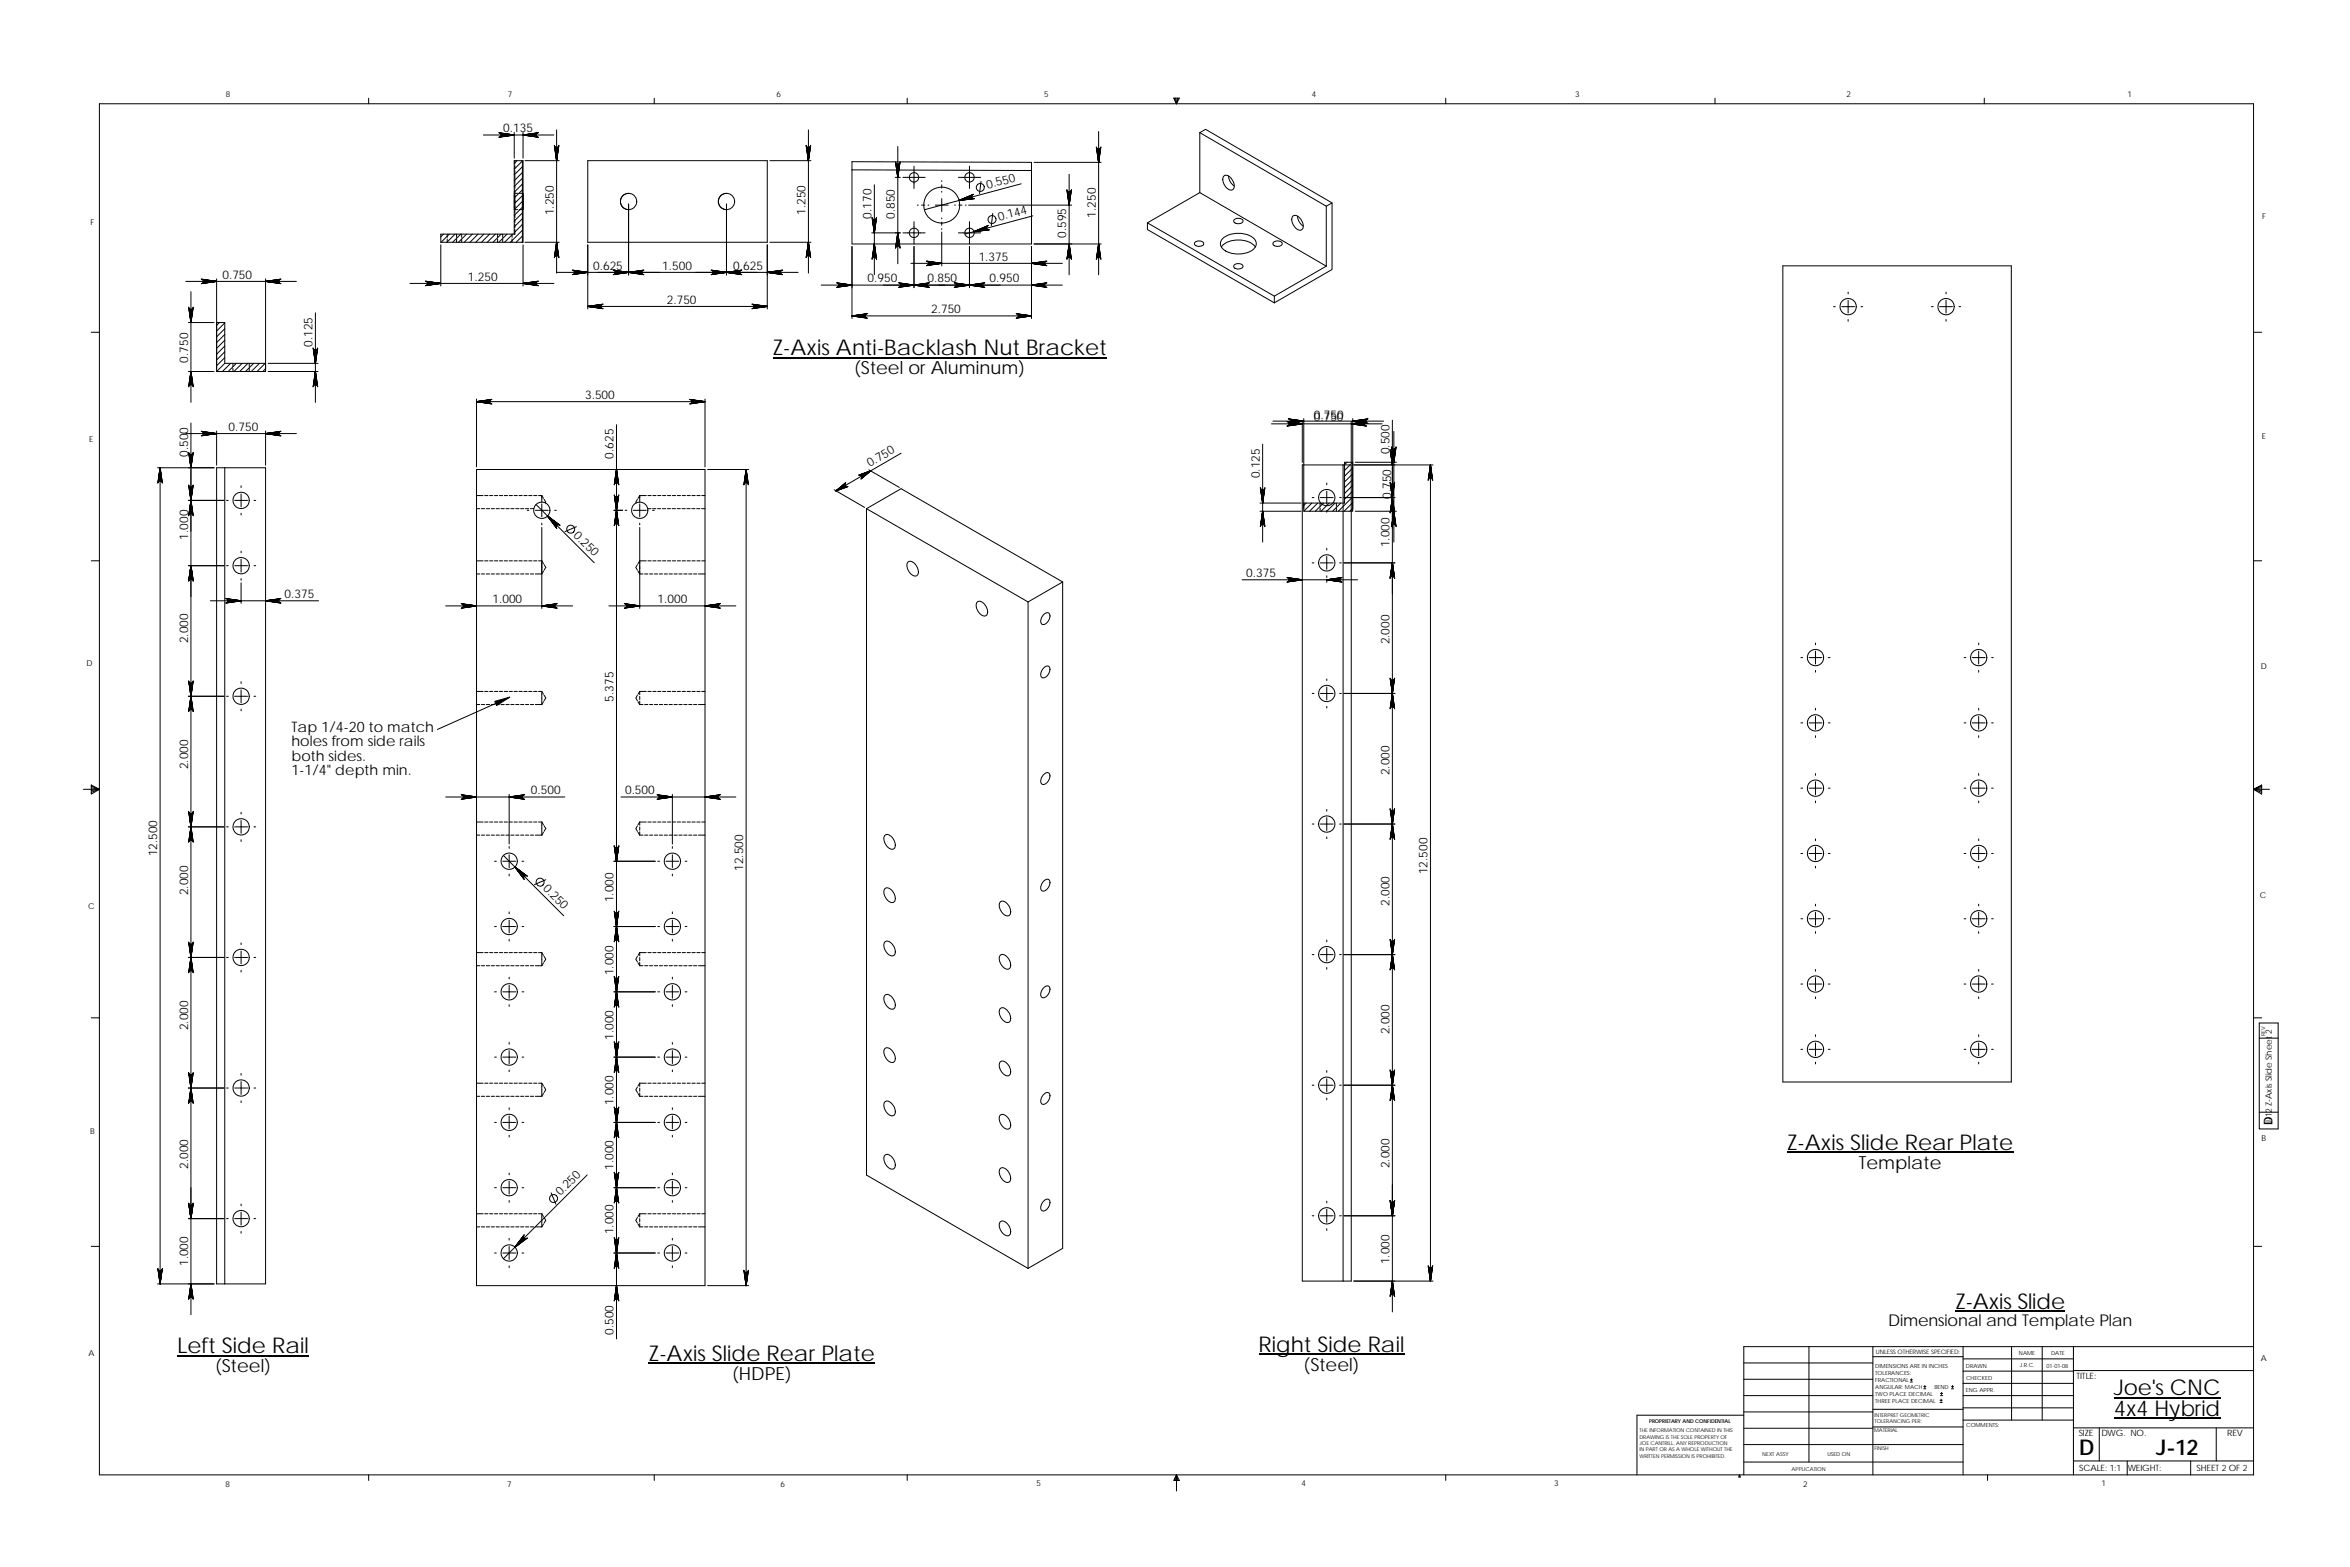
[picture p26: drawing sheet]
<svg xmlns="http://www.w3.org/2000/svg" width="914mm" height="610mm" viewBox="0 0 914 610" stroke-linecap="round" stroke-linejoin="round" font-family="sans-serif">
<defs><g id="words">
<g font-size="8.4">
<text x="300.7" y="138.1">Z-Axis Anti-Backlash Nut Bracket</text>
<text x="695.4" y="447.2">Z-Axis Slide Rear Plate</text>
<text x="760.9" y="509.1">Z-Axis Slide</text>
<text x="69" y="526.3">Left Side Rail</text>
<text x="489.7" y="525.8">Right Side Rail</text>
<text x="252.5" y="529.3">Z-Axis Slide Rear Plate</text>
<text x="822.5" y="542.7">Joe's CNC</text>
<text x="822.6" y="550.8">4x4 Hybrid</text>
<text x="809.1" y="566.1">D</text>
<text x="839" y="566">J-12</text>
</g>
<g font-size="7">
<text x="332.4" y="145.4">(Steel or Aluminum)</text>
<text x="723.2" y="454.6">Template</text>
<text x="83.8" y="533.7">(Steel)</text>
<text x="507.3" y="533.2">(Steel)</text>
<text x="284.9" y="536.7">(HDPE)</text>
</g>
<text font-size="6.3" x="734.8" y="515.9">Dimensional and Template Plan</text>
<g font-size="5.6">
<text x="113.4" y="284.6">Tap 1/4-20 to match</text>
<text x="113.4" y="290.3">holes from side rails</text>
<text x="113.4" y="296">both sides.</text>
<text x="113.4" y="301.6">1-1/4&quot; depth min.</text>
</g>
<g font-size="4.7">
<text x="195.8" y="51.5">0.135</text>
<text x="384.2" y="73.5" transform="rotate(-15 384.2 73.5)">0.550</text>
<text x="215.5" y="83.8" transform="rotate(-90 215.5 83.8)">1.250</text>
<text x="313.5" y="83.6" transform="rotate(-90 313.5 83.6)">1.250</text>
<text x="339.1" y="85.1" transform="rotate(-90 339.1 85.1)">0.170</text>
<text x="348.2" y="85.1" transform="rotate(-90 348.2 85.1)">0.850</text>
<text x="388.7" y="86" transform="rotate(-15 388.7 86)">0.144</text>
<text x="426.4" y="84.7" transform="rotate(-90 426.4 84.7)">1.250</text>
<text x="414.9" y="92.6" transform="rotate(-90 414.9 92.6)">0.595</text>
<text x="380.8" y="101.4">1.375</text>
<text x="230.8" y="104.9">0.625</text>
<text x="257.7" y="104.9">1.500</text>
<text x="285.3" y="104.9">0.625</text>
<text x="86.5" y="108.5">0.750</text>
<text x="182.1" y="109.2">1.250</text>
<text x="337.5" y="109.9">0.950</text>
<text x="360.9" y="109.9">0.850</text>
<text x="385" y="109.9">0.950</text>
<text x="259.4" y="118.2">2.750</text>
<text x="362.3" y="121.9">2.750</text>
<text x="121.6" y="134.9" transform="rotate(-90 121.6 134.9)">0.125</text>
<text x="73.2" y="141.1" transform="rotate(-90 73.2 141.1)">0.750</text>
<text x="227.6" y="155.2">3.500</text>
<text x="88.9" y="167.7">0.750</text>
<text x="511.2" y="163.9">0.750</text>
<text x="511.3" y="162.8">0.750</text>
<text x="73.2" y="177.8" transform="rotate(-90 73.2 177.8)">0.500</text>
<text x="238.8" y="178.5" transform="rotate(-90 238.8 178.5)">0.625</text>
<text x="540.7" y="176.7" transform="rotate(-90 540.7 176.7)">0.500</text>
<text x="338.4" y="181.7" transform="rotate(-30 338.4 181.7)">0.750</text>
<text x="490.2" y="186" transform="rotate(-90 490.2 186)">0.125</text>
<text x="541.3" y="194.1" transform="rotate(-90 541.3 194.1)">0.750</text>
<text x="73.2" y="209.9" transform="rotate(-90 73.2 209.9)">1.000</text>
<text x="222.9" y="208.5" transform="rotate(45 222.9 208.5)">0.250</text>
<text x="540.7" y="212.9" transform="rotate(-90 540.7 212.9)">1.000</text>
<text x="484.9" y="224.5">0.375</text>
<text x="110.7" y="232.7">0.375</text>
<text x="191.6" y="234.7">1.000</text>
<text x="255.8" y="234.7">1.000</text>
<text x="73.2" y="250.3" transform="rotate(-90 73.2 250.3)">2.000</text>
<text x="540.7" y="250.7" transform="rotate(-90 540.7 250.7)">2.000</text>
<text x="238.8" y="272.9" transform="rotate(-90 238.8 272.9)">5.375</text>
<text x="73.2" y="299.3" transform="rotate(-90 73.2 299.3)">2.000</text>
<text x="540.7" y="301.6" transform="rotate(-90 540.7 301.6)">2.000</text>
<text x="206.5" y="309">0.500</text>
<text x="243.2" y="309">0.500</text>
<text x="61.2" y="333.2" transform="rotate(-90 61.2 333.2)">12.500</text>
<text x="289.2" y="338.8" transform="rotate(-90 289.2 338.8)">12.500</text>
<text x="555.5" y="340.1" transform="rotate(-90 555.5 340.1)">12.500</text>
<text x="211" y="345.9" transform="rotate(45 211 345.9)">0.250</text>
<text x="73.2" y="348.3" transform="rotate(-90 73.2 348.3)">2.000</text>
<text x="238.8" y="351" transform="rotate(-90 238.8 351)">1.000</text>
<text x="540.7" y="352.4" transform="rotate(-90 540.7 352.4)">2.000</text>
<text x="238.8" y="379.4" transform="rotate(-90 238.8 379.4)">1.000</text>
<text x="73.2" y="400.7" transform="rotate(-90 73.2 400.7)">2.000</text>
<text x="238.8" y="404.5" transform="rotate(-90 238.8 404.5)">1.000</text>
<text x="540.7" y="402.4" transform="rotate(-90 540.7 402.4)">2.000</text>
<text x="238.8" y="430" transform="rotate(-90 238.8 430)">1.000</text>
<text x="884.3" y="437.8" transform="rotate(-90 884.3 437.8)">D</text>
<text x="73.2" y="454.7" transform="rotate(-90 73.2 454.7)">2.000</text>
<text x="238.8" y="455.1" transform="rotate(-90 238.8 455.1)">1.000</text>
<text x="540.7" y="454.4" transform="rotate(-90 540.7 454.4)">2.000</text>
<text x="218.1" y="465.4" transform="rotate(-45 218.1 465.4)">0.250</text>
<text x="238.8" y="480.2" transform="rotate(-90 238.8 480.2)">1.000</text>
<text x="540.7" y="491.8" transform="rotate(-90 540.7 491.8)">1.000</text>
<text x="73.2" y="492.5" transform="rotate(-90 73.2 492.5)">1.000</text>
<text x="238.8" y="519.3" transform="rotate(-90 238.8 519.3)">0.500</text>
</g>
<g font-size="3.4">
<text x="884" y="437.4" transform="rotate(-90 884 437.4)">J-12 Z-Axis Slide Sheet 2</text>
<text x="808" y="536.6">TITLE:</text>
<text x="808.8" y="558.6">SIZE</text>
<text x="817.6" y="558.7">DWG. NO.</text>
<text x="866.6" y="558.8">REV</text>
<text x="809" y="572.2">SCALE: 1:1</text>
<text x="827.9" y="572.3">WEIGHT:</text>
<text x="854.7" y="572.2">SHEET 2 OF 2</text>
</g>
<g font-size="3.2">
<text x="87.9" y="37.9">8</text>
<text x="197.7" y="37.8">7</text>
<text x="302.2" y="37.8">6</text>
<text x="406.3" y="37.9">5</text>
<text x="510.4" y="37.7">4</text>
<text x="612.9" y="37.8">3</text>
<text x="718.5" y="37.8">2</text>
<text x="827.8" y="37.8">1</text>
<text x="35.3" y="87.4">F</text>
<text x="880.3" y="85.2">F</text>
<text x="34.7" y="172">E</text>
<text x="880.1" y="170.9">E</text>
<text x="33.6" y="259.1">D</text>
<text x="879.6" y="260.4">D</text>
<text x="34.2" y="353.5">C</text>
<text x="879.3" y="349.5">C</text>
<text x="35.1" y="441.2">B</text>
<text x="880" y="444.1">B</text>
<text x="34.4" y="527.5">A</text>
<text x="879.7" y="529.4">A</text>
<text x="87.7" y="578.3">8</text>
<text x="197.3" y="578.4">7</text>
<text x="303.7" y="578.3">6</text>
<text x="403.3" y="578.2">5</text>
<text x="506.4" y="578.2">4</text>
<text x="604.7" y="578.3">3</text>
<text x="701.6" y="578.3">2</text>
<text x="817.8" y="578.3">1</text>
</g>
<text font-size="2.4" x="729.9" y="526.8">UNLESS OTHERWISE SPECIFIED:</text>
<g font-size="2.2">
<text x="785.6" y="527.2">NAME</text>
<text x="798.1" y="527.3">DATE</text>
<text x="729.7" y="532.3">DIMENSIONS ARE IN INCHES</text>
<text x="765" y="532">DRAWN</text>
<text x="786" y="531.9">J.R.C.</text>
<text x="796.3" y="532">01-01-08</text>
<text x="729.7" y="535">TOLERANCES:</text>
<text x="729.7" y="537.7">FRACTIONAL</text>
<text x="765" y="536.9">CHECKED</text>
<text x="729.7" y="545.6">THREE PLACE DECIMAL</text>
<text x="729.7" y="542.9">TWO PLACE DECIMAL</text>
<text x="729.7" y="540.3">ANGULAR: MACH</text>
<text x="752.7" y="540.3">BEND</text>
<text x="764.9" y="541.5">ENG APPR.</text>
<text x="765" y="555.2">COMMENTS:</text>
</g>
<g font-size="2.1">
<text x="685.7" y="566.3">NEXT ASSY</text>
<text x="711" y="566.3">USED ON</text>
<text x="697.1" y="572.1">APPLICATION</text>
</g>
<g font-size="2">
<text x="881.4" y="403.1" transform="rotate(-90 881.4 403.1)">REV</text>
<text x="729.4" y="551.2">INTERPRET GEOMETRIC</text>
<text x="637.9" y="557.1">THE INFORMATION CONTAINED IN THIS</text>
<text x="641.7" y="553.5">PROPRIETARY AND CONFIDENTIAL</text>
<text x="729.3" y="557.3">MATERIAL</text>
<text x="729.4" y="553.7">TOLERANCING PER:</text>
<text x="637.9" y="559.6">DRAWING IS THE SOLE PROPERTY OF</text>
<text x="637.9" y="562.1">JOE CANTRILL, ANY REPRODUCTION</text>
<text x="637.9" y="567.2">WRITTEN PERMISSION IS PROHIBITED.</text>
<text x="637.9" y="564.7">IN PART OR AS A WHOLE WITHOUT THE</text>
<text x="729.3" y="564.1">FINISH</text>
</g>
</g></defs>
<g fill="none" stroke="#000" stroke-width=".39">
<path d="M143.4 38.2v2.2M254.6 38.2v2.2M353 38.2v2.2M456.7 38.2h2.2l-1.1 2.2zM456.9 38.2l.9 2.2M457.4 38.2l.4 2.2M458.1 38.2l-.3 2.2M458.4 38.2l-.6 2.2M562.5 38.2v2.2M667.3 38.2v2.2M772.1 38.2v2.2M38.7 40.4h838.2v533.4h-838.2z"/>
<path d="M188.1 52.5h27.4M200.1 51.5v10M203.5 51.5v10M216.6 50.5v55.8M314.6 50.5v55.8M349.3 57v45.6M427.5 51.2v55.7M466.9 51.6l2.2-1.3 49.2 28.6M466.9 51.6l49.2 28.6M466.9 51.6v23.3M200.1 75.9v1.2M200.1 77.8v1.2"/>
<path d="M200.1 79.7v1.2M200.2 77.1v2.5M200.2 75.2v1.3M200.2 75.2h1.2M200.3 75.9v3.7M200.3 77.8v1.2M200.3 79.7v1.2M200.3 75.2v1.3M200.3 62.5v1.3M200.3 64.4v1.3M200.3 66.3v1.3M200.3 68.2v1.3"/>
<path d="M200.3 70.1v1.3M200.3 72v1.3M200.3 73.9v1.3M200.3 75.8v1.3M200.3 77.7v1.3M201.1 62.5l-1 1.1M202.1 75.2h1.4M203.3 62.6l-3.2 3.2M203.3 64.9l-3.2 3.2M203.3 67.1l-3.2 3.2M203.3 69.4l-3.2 3.1M203.3 71.6l-3.2 3.2"/>
<path d="M203.3 73.9l-3.2 3.1M203.3 76.1l-3.2 3.2M203.3 78.4l-3.2 3.1M203.3 62.5h.2v31.8h-.2M203.3 75.2v6.4zM203.5 75.2v6.4zM204.3 62.5h13.3M228.7 62.5h69.9v31.8h-69.9zM244.6 75.2a3.2 3.2 0 0 0-3.2 3.2 3.2 3.2 0 0 0 3.2 3.2M244.6 79.4v27.6M282.7 75.2a3.2 3.2 0 0 0-3.2 3.2 3.2 3.2 0 0 0 3.2 3.2M282.7 79.4v27.6"/>
<path d="M299.6 62.5h16M331.5 62.9l69.9 .3v31.7h-69.9zM331.5 66.1l69.9 .2M340.2 71.9v35M348.3 69h2M351.3 69h8.7M355.6 64.7v8.6M357 79.8h.3M358.6 79.8h1.2M361.1 79.8h.3M363.9 79.8h5M366.4 70.3v.3"/>
<path d="M366.4 71.9v1.3M366.4 74.4v.4M366.4 77.3v5M371.4 79.8h.4M372.9 69h8.7M373 79.8h1.3M375.6 79.8h.3M376.9 79.8h40.1M377.2 64.7v8.6M381.7 70.5l-.6 4.8M397.3 71.5l-37.6 10.1M402.4 63.2h26.1"/>
<path d="M416 67.8v39.1M466.9 74.9l-20.4 11.8M466.9 74.9l49.2 28.6M476.3 68.5a2.82 2.82 0 0 1 3.5 2.1 2.08 2.08 0 0 1-.9 3.4 4 4 0 0 1-2.6-5.5zM478 68.5a4.9 4.9 0 0 0 2.3 3.8M171.5 95.2v16.1M172.6 91.1l-1.1 1M174 91.1v1.3M174 93v1.3M174.8 91.1l-3.2 3.2M177.1 91.1l-3.2 3.2M177.7 91.1v1.3"/>
<path d="M177.7 93v1.3M179.3 91.1l-3.2 3.2M179.6 91.1v1.3M179.6 93v1.3M181.5 91.1l-3.1 3.2M183.8 91.1l-3.2 3.2M186 91.1l-3.1 3.2M188.3 91.1l-3.2 3.2M190.5 91.1l-3.2 3.2M192.8 91.1l-3.2 3.2M193.6 91.1v1.3M193.6 93v1.3"/>
<path d="M195 91.1l-3.2 3.2M195.6 91.1v1.3M195.6 93v1.3M197.3 91.1l-3.2 3.2M199.2 91.1v1.3M199.2 93v1.3M199.5 91.1l-3.2 3.2M200.2 80.2v1.3l1.2 .1M200.3 80.2v1.3M200.3 89.2v1.9h-28.8v3.2h31.8v-31.8h-3.2v28.6M200.3 81.6v1.2M200.3 83.5v1.2"/>
<path d="M200.3 85.4v1.2M200.3 87.3v1.2M202.1 81.6h1.4M203.3 80.6l-3.2 3.2M203.3 82.8l-3.2 3.2M203.3 85.1l-3.2 3.2M203.3 87.3l-3.2 3.2M203.3 89.6l-4.7 4.7M203.3 91.8l-2.5 2.5M203.3 94.1l-.2 .2M203.5 95.2v16.1M204.3 94.3h13.3"/>
<path d="M228.7 95.2v25M298.6 95.2v25M299.6 94.3h16M331.5 95.9v28M339.2 90.6h11.1M351.3 90.6h8.7M355.6 86.3v8.6M355.6 95.9v16M366.4 84.8v.3M366.4 86.4v1.3M366.4 88.9v.4M366.4 90.3v13.1"/>
<path d="M372.9 90.6h8.7M377.2 86.3v8.6M377.2 95.9v16M386.3 83l-.6 4.8M401.4 95.9v28M401.9 84l-26.4 7.1M402.4 94.9h26.1M446.5 86.7l49.4 28.5M446.5 86.7v2.6l49.4 28.5M465.1 94.2a2.31 2.31 0 0 1 3.3 .6 2.01 2.01 0 0 1-1.8 1.1 2.01 2.01 0 0 1-1.8-1.2zM475.2 96.1a9.3 9.3 0 0 1 10.7-2l1.8 1.1 .8 .9M475.6 93a9.7 9.7 0 0 1 12.7 .3 3.5 3.5 0 0 1-2.9 5 9.3 9.3 0 0 1-10.1-2.2 2.52 2.52 0 0 1 .3-3.1z"/>
<path d="M480.2 85.5a2.14 2.14 0 0 1 3.5 .6 2.09 2.09 0 0 1-3.7-.2zM495.6 94.2a1.97 1.97 0 0 1 3.3 .8 2.17 2.17 0 0 1-3.6-.3zM503.1 84.1a3 3 0 0 1 3.8 2.6 1.68 1.68 0 0 1 .1 2 1.68 1.68 0 0 1-2 .6 4 4 0 0 1-1.9-5.2zM504.9 84.1a4.9 4.9 0 0 0 2.2 3.9M516.1 80.2l2.2-1.3v25.9l-22.4 13M516.1 80.2v23.3M72.3 109.5h43M73.4 119.5l.9 6zM73.5 119.8l.8 5.7zM74.3 113.5v43M75.1 119.8l-.8 5.7zM75.2 119.5l-.9 6z"/>
<path d="M78.3 108.6l6 .9zM78.3 110.4l6-.9zM78.6 108.7l5.7 .8zM78.6 110.3l5.7-.8zM78.8 108.8l5.5 .7-5.3-.4zM79 109.1l5.3 .4-5.2-.2zM79 109.9l5.3-.4-5.5 .6zM79.1 109.3l5.2 .2-5.2 .1zM79.1 109.6l5.2-.1-5.3 .4zM84.3 108.5v36M103.3 109.5l6 .9zM103.3 109.5l5.8 .8z"/>
<path d="M103.3 109.5l5.3 .4 .2 .2zM103.3 109.5l5.2 .1 .1 .3zM103.3 109.5l5.2-.2v.3zM103.3 109.5l5.3-.4-.1 .2zM103.3 109.5l5.5-.7-.2 .3zM103.3 109.5l5.8-.8zM103.3 109.5l6-.9zM103.3 108.5v36h-19M159.5 110.3h56M216.7 106h27.9M228.7 119.2h69.9M232.6 106h78"/>
<path d="M319.5 110.9h93.9M354.4 102.4h59M480.2 103.1a2.33 2.33 0 0 1 3.5 .4 1.99 1.99 0 0 1-1.9 1.2 1.99 1.99 0 0 1-1.8-1.2zM495.9 115.2v2.6M516.1 103.5l-20.2 11.7M693.7 103.4h88.9v317.5h-88.9zM713.4 119.3h.7M716.6 119.3h5M719.1 113.6v.7M719.1 116.8v5M724.1 119.3h.7M751.5 119.3h.7"/>
<path d="M754.7 119.3h5M757.2 113.6v.7M757.2 116.8v5M762.2 119.3h.7M35.5 129.3h3.2M73.3 125.5h10M73.6 120l.3 .2 .4 5.3zM73.9 120.2l.2 .1 .2 5.2zM74.1 120.3h.3l-.1 5.2zM74.4 120.3l.3-.1-.4 5.3zM74.7 120.2l.3-.2-.7 5.5zM84.3 125.5h3.2v15.9"/>
<path d="M85.4 125.5l-1.1 1.1M87.5 125.6l-3.2 3.2M87.5 127.9l-3.2 3.1M87.5 130.1l-3.2 3.2M87.5 132.4l-3.2 3.1M87.5 134.6l-3.2 3.2M87.5 136.9l-3.2 3.1M87.5 139.1l-3.2 3.2M122.7 121.7v34.8M331.5 122.9h69.9M719.1 124.3v.7M757.2 124.3v.7"/>
<path d="M876.9 129.3h3.1M73.3 144.5h10M74.3 144.5l.9 6zM74.3 144.5l.8 5.7zM74.3 144.5l.7 5.5-.3-.2zM74.3 144.5l.4 5.3-.3-.1zM74.3 144.5l.1 5.2h-.3zM74.3 144.5l-.2 5.2-.2 .1zM74.3 144.5l-.4 5.3-.3 .2zM74.3 144.5l-.8 5.7zM74.3 144.5l-.9 6zM74.3 144.5v5.2"/>
<path d="M87.5 141.4h15.8M87.5 141.4l-3.2 3.1M89.7 141.4l-3.1 3.1M90.6 141.4v1.2M90.6 143.3v1.2M92 141.4l-3.2 3.1M94.2 141.4l-3.2 3.1M96.5 141.4l-3.2 3.1M97 141.4v1.2M97 143.3v1.2M98.7 141.4l-3.2 3.1M100.9 141.4l-3.1 3.1"/>
<path d="M103.2 141.4l-3.2 3.1M103.3 143.4l-1 1.1M104.4 144.5h19.3M104.4 141.4h19.3M185.4 155.3v26.3M185.4 156.3h88.9M274.3 155.3v26.3M72.3 168.7h43M73.4 176l.9 6zM73.5 176.3l.8 5.7zM73.6 176.5l.3 .2 .4 5.3zM73.9 176.7l.2 .1 .2 5.2z"/>
<path d="M74.1 176.8h.3l-.1 5.2zM74.3 164.6v30.1M74.3 176.8v5.2M74.4 176.8l.3-.1-.4 5.3zM74.7 176.7l.3-.2-.7 5.5zM75.1 176.3l-.8 5.7zM75.2 176l-.9 6zM78.3 167.8l6 .9zM78.3 169.6l6-.9zM78.6 167.9l5.7 .8zM78.6 169.5l5.7-.8zM78.8 168l5.5 .7z"/>
<path d="M79 168.2l5.3 .5-5.2-.2zM79 169.1l5.3-.4-5.5 .6zM79.1 168.5l5.2 .2-5.2 .1zM79.1 168.8l5.2-.1-5.3 .4zM84.3 167.7v13.3M103.3 168.7l6 .9zM103.3 168.7l5.8 .8zM103.3 168.7l5.3 .4 .2 .2zM103.3 168.7l5.2 .1 .1 .3zM103.3 168.7l5.2-.2v.3zM103.3 168.7l5.3-.5-.1 .3zM103.3 168.7l5.5-.7z"/>
<path d="M103.3 168.7l5.8-.8zM103.3 168.7l6-.9zM103.3 167.7v13.3M239.9 165.2v355.7M350.6 176.3l-25.3 14.7M491.3 172.8v38.1M494.7 164.9h43.1M495.3 163.8h43.1M506.7 163.9v16M507.3 162.8v35.1M524.1 179.8l-.9 1M525.8 163.9v16"/>
<path d="M526.4 179.8l-3.2 3.2M526.4 162.8v35.1M527.3 179.8h16M541.8 163.5v309.5v-12M542.4 167.8v43.1M61.3 182h22M62.3 182l-.9 6zM62.3 182l-.8 5.7zM62.3 182l-.4 5.2-.3 .2zM62.3 182l-.2 5.1-.2 .1zM62.3 182l.1 5.1h-.3zM62.3 182l.4 5.2-.3-.1z"/>
<path d="M62.3 182l.6 5.4-.2-.2zM62.3 182l.8 5.7zM62.3 182l.9 6zM62.3 182v317.5M73.3 194.7h13.8M73.4 188.7l.9 6zM73.5 189l.8 5.7zM73.6 189.2l.3 .2 .4 5.3zM73.9 189.4l.2 .1 .2 5.2zM74.1 189.5h.3l-.1 5.2zM74.3 194.7l.9 6zM74.3 194.7l.8 5.7z"/>
<path d="M74.3 194.7l.7 5.4-.3-.2zM74.3 194.7l.4 5.2-.3-.1zM74.3 194.7l.1 5.1h-.3zM74.3 194.7l-.2 5.1-.2 .1zM74.3 194.7l-.4 5.2-.3 .2zM74.3 194.7l-.8 5.7zM74.3 194.7l-.9 6zM74.3 182.7v328.8M74.4 189.5l.3-.1-.4 5.3zM74.7 189.4l.3-.2-.7 5.5zM75.1 189l-.8 5.7zM75.2 188.7l-.9 6z"/>
<path d="M84.3 182h19v317.5h-19zM87.5 182v317.5M88.1 194.7h.7M91.3 194.7h5M93.8 189v.7M93.8 192.2v5M93.8 199.7v.6M98.8 194.7h.7M185.4 197.9h1.3M185.4 182.6h88.9v317.5h-88.9zM185.4 192.8h2.6M187.3 197.9h1.3"/>
<path d="M188.6 192.8h1.3M189.2 197.9h1.3M190.5 192.8h1.3M191.1 197.9h1.3M192.4 192.8h1.3M193 197.9h1.3M194.3 192.8h1.3M194.9 197.9h1.3M196.2 192.8h1.3M196.8 197.9h1.3M198.1 192.8h1.3M198.8 197.9h1.2"/>
<path d="M200 192.8h1.3M200.7 197.9h1.2M201.9 192.8h1.3M202.6 197.9h1.2M203.8 192.8h1.3M204.5 197.9h1.2M205.1 198.5h.7M205.7 192.8h1.3M206.4 197.9h1.3M207.6 192.8h1.3M208.3 198.5h5M208.6 196.3l22.6 22.6"/>
<path d="M209.5 192.8h1.3M210.8 192.8v2.5M210.8 192.8v.7M210.8 196v5M210.8 192.8l.7 1.1M211.7 194.2l.7 1.1-.2 .3M215.8 198.5h.7M238.9 198.5h3.4M243.2 198.5h.7M246.4 198.5h5M248 194.2l-.6 1.1 .2 .3M248.9 192.8v2.5"/>
<path d="M248.9 192.8l-.6 1.1M248.9 192.8v.7M248.9 196v5M248.9 192.8h2.6M252 197.9h1.3M252.1 192.8h1.3M253.9 198.5h.7M253.9 197.9h1.3M254 192.8h1.3M255.8 197.9h1.3M255.9 192.8h1.3M257.7 197.9h1.3"/>
<path d="M257.8 192.8h1.3M259.7 197.9h1.2M259.7 192.8h1.3M261.6 197.9h1.2M261.6 192.8h1.3M263.5 197.9h1.2M263.5 192.8h1.3M265.4 197.9h1.2M265.4 192.8h1.3M267.3 197.9h1.2M267.3 192.8h1.3M269.2 197.9h1.2"/>
<path d="M269.2 192.8h1.3M271.1 197.9h1.3M271.1 192.8h1.3M273 197.9h1.3M273 192.8h1.3M275.3 182.6h16M290.3 182.6v317.5M324.6 190.5l11.8 6.9M337.2 197.9l62.8 36.3M337.2 197.9v259.2l62.8 36.3M337.2 197.9l13.4-7.8 62.9 36.3M338.1 182.8l11.8 6.8"/>
<path d="M490.3 195.7h16M490.3 198.9h16M506.7 180.9h19.1v317.5h-19.1zM507.3 195.7h15.9v-15.9h3.2v19.1h-19.1zM508.2 195.7l-.9 .9M510.5 195.7l-3.2 3.2M510.6 193.6h.7M512.7 195.7l-3.2 3.2M513.7 195.7v1.3M513.7 197.6v1.3M513.8 193.6h5M515 195.7l-3.2 3.2"/>
<path d="M516.3 187.9v.7M516.3 191.1v5M516.3 198.6v.7M517.2 195.7l-3.2 3.2M519.5 195.7l-3.2 3.2M520 195.7v1.3M520 197.6v1.3M521.3 193.6h.6M521.7 195.7l-3.2 3.2M522.6 180.9v317.5M522.9 193.6h19.9M526.4 191.1l-3.2 3.1"/>
<path d="M526.4 188.8l-3.2 3.2M526.4 186.6l-3.2 3.1M526.4 184.3l-3.2 3.2M526.4 182.1l-3.2 3.2M526.4 197.8l-1.1 1.1M526.4 195.5l-3.4 3.4M526.4 193.3l-5.6 5.6M526.8 180.9h30.8M527.3 198.9h16M556.6 180.9v317.5M35.5 218.2h3.2M93.8 214.4v.7"/>
<path d="M93.8 217.6v5M185.4 218.2h2.6M188.6 218.2h1.3M190.5 218.2h1.3M192.4 218.2h1.3M194.3 218.2h1.3M196.2 218.2h1.3M198.1 218.2h1.3M200 218.2h1.3M201.9 218.2h1.3M203.8 218.2h1.3M205.7 218.2h1.3"/>
<path d="M207.6 218.2h1.3M209.5 218.2h1.3M210.8 218.2v5.1M210.8 203.5v.7M210.8 205.2v31.5M210.8 218.2l.7 1.1M211.7 219.6l.7 1.1-.7 1.1M224.3 204.9l-4.4 1.9M248 219.6l-.6 1.1 .6 1.1M248.9 218.2v1.3M248.9 218.2l-.6 1.1M248.9 203.5v.7"/>
<path d="M248.9 205.2v31.5M248.9 218.2h2.6M252.1 218.2h1.3M254 218.2h1.3M255.9 218.2h1.3M257.8 218.2h1.3M259.7 218.2h1.3M261.6 218.2h1.3M263.5 218.2h1.3M265.4 218.2h1.3M267.3 218.2h1.3M269.2 218.2h1.3"/>
<path d="M271.1 218.2h1.3M273 218.2h1.3M353.4 218.6a2.58 2.58 0 0 1 3.3 1.6l.3 .8a1.97 1.97 0 0 1-.8 3.1 4 4 0 0 1-2.8-5.5zM510.6 219h.7M513.8 219h5M516.3 213.3v.7M516.3 216.5v5M521.3 219h.6M522.9 219h19.9M876.9 218.2h3.1M73.3 220.1h13.8M74.3 220.1l.9 6z"/>
<path d="M74.3 220.1l.8 5.7zM74.3 220.1l.7 5.4-.3-.2zM74.3 220.1l.4 5.2-.3-.1zM74.3 220.1l.1 5.1h-.3zM74.3 220.1l-.2 5.1-.2 .1zM74.3 220.1l-.4 5.2-.3 .2zM74.3 220.1l-.8 5.7zM74.3 220.1l-.9 6zM81.8 233.7h42.2M87.8 232.8l6 .9zM87.8 234.6l6-.9zM88.1 232.9l5.7 .8z"/>
<path d="M88.1 234.5l5.7-.8zM88.1 220.1h.7M88.4 233.1l5.4 .6-5.2-.4zM88.6 233.3l5.2 .4-5.1-.1zM88.6 234.1l5.2-.4-5.4 .7zM88.7 233.6l5.1 .1-5.1 .2zM88.7 233.9l5.1-.2-5.2 .4zM91.3 220.1h5M93.8 225.1v.6M93.8 226.7v8M98.8 220.1h.7M103.3 233.7l6 .9z"/>
<path d="M103.3 233.7l5.8 .8zM103.3 233.7l5.3 .4 .2 .3zM103.3 233.7l5.2 .2 .1 .2zM103.3 233.7l5.2-.1v.3zM103.3 233.7l5.3-.4-.1 .3zM103.3 233.7l5.5-.6-.2 .2zM103.3 233.7l5.8-.8zM103.3 233.7l6-.9zM173.4 235.7h49.4M185.4 223.3h1.3M187.3 223.3h1.3M189.2 223.3h1.3"/>
<path d="M191.1 223.3h1.3M193 223.3h1.3M194.9 223.3h1.3M196.8 223.3h1.3M198.8 223.3h1.2M200.7 223.3h1.2M202.6 223.3h1.2M204.5 223.3h1.2M206.4 223.3h1.2M208.3 223.3h2.5M211.5 222.2l-.7 1.1M236.9 235.7h49.4"/>
<path d="M248.3 222.2l.6 1.1M248.9 220.1v1.3M248.9 222v1.3M248.9 223.3h1.3M250.8 223.3h1.3M252.7 223.3h1.3M254.6 223.3h1.3M256.5 223.3h1.3M258.4 223.3h1.3M260.3 223.3h1.3M262.3 223.3h1.2M264.2 223.3h1.2"/>
<path d="M266.1 223.3h1.2M268 223.3h1.2M269.9 223.3h1.2M271.8 223.3h2.5M380.3 234.1a2.56 2.56 0 0 1 3.3 1.7 2.77 2.77 0 0 1 0 3.7 3.8 3.8 0 0 1-3.8-4.4zM400 234.2v259.2M405.8 239.4a1.43 1.43 0 0 1 1.3-1.1 1.43 1.43 0 0 1 1.4 .8 3.4 3.4 0 0 1-2.7 3.9 1.84 1.84 0 0 1-.4-3zM413.5 226.4l-13.5 7.8M413.5 226.4v259.2l-13.5 7.8M483.3 225.6h45M516.3 224v.7M516.3 225.7v.8"/>
<path d="M700.7 255.8h.7M703.9 255.8h5M706.4 250.1v.7M706.4 253.3v5M711.4 255.8h.7M764.2 255.8h.7M767.4 255.8h5M769.9 250.1v.7M769.9 253.3v5M774.9 255.8h.7M73.3 270.9h13.8M73.4 264.9l.9 6z"/>
<path d="M73.5 265.2l.8 5.7zM73.6 265.4l.3 .2 .4 5.3zM73.9 265.6l.2 .1 .2 5.2zM74.1 265.7h.3l-.1 5.2zM74.3 270.9l.9 6zM74.3 270.9l.8 5.7zM74.3 270.9l.7 5.4-.3-.2zM74.3 270.9l.4 5.2-.3-.1zM74.3 270.9l.1 5.1h-.3zM74.3 270.9l-.2 5.1-.2 .1zM74.3 270.9l-.4 5.2-.3 .2zM74.3 270.9l-.8 5.7z"/>
<path d="M74.3 270.9l-.9 6zM74.4 265.7l.3-.1-.4 5.3zM74.7 265.6l.3-.2-.7 5.5zM75.1 265.2l-.8 5.7zM75.2 264.9l-.9 6zM88.1 270.9h.7M91.3 270.9h5M93.8 265.2v.7M93.8 268.4v5M93.8 275.9v.6M98.8 270.9h.7M185.4 274.1h1.3"/>
<path d="M185.4 269h2.6M187.3 274.1h1.3M188.6 269h1.3M189.2 274.1h1.3M190.5 269h1.3M191.1 274.1h1.3M192.4 269h1.3M193 274.1h1.3M194.3 269h1.3M194.9 274.1h1.3M196.2 269h1.3M196.8 274.1h1.3"/>
<path d="M198.1 269h1.3M198.4 271.2l-28.2 12.6M198.8 274.1h1.2M200 269h1.3M200.7 274.1h1.2M201.9 269h1.3M202.6 274.1h1.2M203.8 269h1.3M204.5 274.1h1.2M205.7 269h1.3M206.4 274.1h1.2M207.6 269h1.3"/>
<path d="M208.3 274.1h2.5M209.5 269h1.3M210.8 269v5.1M210.8 269l.7 1.1M211.5 273l-.7 1.1M211.7 270.4l.7 1.1-.7 1.1M248 270.4l-.6 1.1 .6 1.1M248.3 273l.6 1.1h1.3M248.9 269v1.3M248.9 270.9v1.3M248.9 272.8v1.3M248.9 269l-.6 1.1"/>
<path d="M248.9 269h2.6M250.8 274.1h1.3M252.1 269h1.3M252.7 274.1h1.3M254 269h1.3M254.6 274.1h1.3M255.9 269h1.3M256.5 274.1h1.3M257.8 269h1.3M258.4 274.1h1.3M259.7 269h1.3M260.3 274.1h1.3"/>
<path d="M261.6 269h1.3M262.3 274.1h1.2M263.5 269h1.3M264.2 274.1h1.2M265.4 269h1.3M266.1 274.1h1.2M267.3 269h1.3M268 274.1h1.2M269.2 269h1.3M269.9 274.1h1.2M271.1 269h1.3M271.8 274.1h2.5"/>
<path d="M273 269h1.3M405.8 260.1a1.44 1.44 0 0 1 1.3-1 1.44 1.44 0 0 1 1.4 .7 3.4 3.4 0 0 1-2.7 3.9 1.81 1.81 0 0 1-.4-2.9zM510.6 269.8h.7M513.8 269.8h5M516.3 264.1v.7M516.3 267.3v5M516.3 274.8v.7M521.3 269.8h.6M522.9 269.8h19.9M706.4 260.8v.7M706.4 275.5v.7M706.4 278.7v5"/>
<path d="M769.9 260.8v.7M769.9 275.5v.7M769.9 278.7v5M700.7 281.2h.7M703.9 281.2h5M706.4 286.2v.7M711.4 281.2h.7M764.2 281.2h.7M767.4 281.2h5M769.9 286.2v.7M774.9 281.2h.7M32.5 307.1h6.2"/>
<path d="M35.5 305.4l3.2 1.7-3.2 1.8zM35.5 305.9l3.2 1.2M35.5 306.5l3.2 .6M38.7 307.1l-3.2 1.1M38.7 307.1l-3.2 .5M73.4 315.7l.9 6zM73.5 316l.8 5.7zM73.6 316.2l.3 .2 .4 5.3zM73.9 316.4l.2 .1 .2 5.2zM74.1 316.5h.3l-.1 5.2zM74.4 316.5l.3-.1-.4 5.3zM74.7 316.4l.3-.2-.7 5.5z"/>
<path d="M75.1 316l-.8 5.7zM75.2 315.7l-.9 6zM93.8 316v.7M93.8 319.2v5M173.4 310h46.4M185.4 319.8h2.6M188.6 319.8h1.3M190.5 319.8h1.3M192.4 319.8h1.3M194.3 319.8h1.3M196.2 319.8h1.3M198.1 309.1v19.3"/>
<path d="M198.1 319.8h1.3M200 319.8h1.3M201.9 319.8h1.3M203.8 319.8h1.3M205.7 319.8h1.3M207.6 319.8h1.3M209.5 319.8h1.3M210.8 319.8v1.3M210.8 319.8l.7 1.1M241.6 310h44.7M248.9 319.8v1.3M248.9 319.8l-.6 1.1"/>
<path d="M248.9 319.8h2.6M252.1 319.8h1.3M254 319.8h1.3M255.9 319.8h1.3M257.8 319.8h1.3M259.7 319.8h1.3M261.6 309.1v19.3M261.6 319.8h1.3M263.5 319.8h1.3M265.4 319.8h1.3M267.3 319.8h1.3M269.2 319.8h1.3"/>
<path d="M271.1 319.8h1.3M273 319.8h1.3M406.1 301.3a1.33 1.33 0 0 1 1.8-.7 1.33 1.33 0 0 1 .6 1.9l-.6 1.4a1.54 1.54 0 0 1-1.3 1.2 1.54 1.54 0 0 1-1.6-.9l.3-1.8zM516.3 314.9v.7M516.3 318.1v5M700.7 306.6h.7M703.9 306.6h5M706.4 300.9v.7M706.4 304.1v5M706.4 311.6v.7M711.4 306.6h.7M764.2 306.6h.7"/>
<path d="M767.4 306.6h5M769.9 300.9v.7M769.9 304.1v5M769.9 311.6v.7M774.9 306.6h.7M876.9 307.1h6.2M876.9 307.1l3.1 .5M876.9 307.1l3.1 1.1M880 305.9l-3.1 1.2 3.1-1.7v3.5l-3.1-1.8M880 306.5l-3.1 .6M73.3 321.7h13.8M74.3 321.7l-.9 6z"/>
<path d="M74.3 321.7l-.8 5.7zM74.3 321.7l-.4 5.2-.3 .2zM74.3 321.7l-.2 5.1-.2 .1zM74.3 321.7l.1 5.1h-.3zM74.3 321.7l.4 5.2-.3-.1zM74.3 321.7l.7 5.4-.3-.2zM74.3 321.7l.8 5.7zM74.3 321.7l.9 6zM88.1 321.7h.7M91.3 321.7h5M93.8 326.7v.6M98.8 321.7h.7"/>
<path d="M185.4 324.9h1.3M187.3 324.9h1.3M189.2 324.9h1.3M191.1 324.9h1.3M192.4 335h.7M193 324.9h1.3M194.9 324.9h1.3M195.6 335h5M195.9 332.8l23.4 23.5M196.8 324.9h1.3M198.1 329.4v.6M198.1 332.5v5"/>
<path d="M198.8 324.9h1.2M200.7 324.9h1.2M202.6 324.9h1.2M203.1 335h.7M204.5 324.9h1.2M206.4 324.9h1.2M208.3 324.9h2.5M210.8 321.1v3.8M211.5 323.8l-.7 1.1M211.7 321.2l.7 1.1M212.4 322.3l-.7 1.1M238.9 335h16.1"/>
<path d="M248 321.2l-.6 1.1 .6 1.1M248.3 323.8l.6 1.1M248.9 321.7v1.3M248.9 323.6v1.3M248.9 324.9h1.3M250.8 324.9h1.3M252.7 324.9h1.3M254.6 324.9h1.3M255.9 335h.7M256.5 324.9h1.3M258.4 324.9h1.3M259.1 335h5"/>
<path d="M260.3 324.9h1.3M261.6 329.4v.6M261.6 332.5v5M262.3 324.9h1.2M264.2 324.9h1.2M266.1 324.9h1.2M266.6 335h.7M268 324.9h1.2M269.9 324.9h1.2M271.8 324.9h2.5M344.4 324.9a2.56 2.56 0 0 1 3.3 1.6 2.77 2.77 0 0 1 0 3.8 3.8 3.8 0 0 1-3.8-4.4zM510.6 320.6h.7"/>
<path d="M513.8 320.6h5M516.3 325.6v.7M521.3 320.6h.6M522.9 320.6h19.9M700.7 332h.7M703.9 332h5M706.4 326.3v.7M706.4 329.5v5M706.4 337v.7M711.4 332h.7M764.2 332h.7M767.4 332h5"/>
<path d="M769.9 326.3v.7M769.9 329.5v5M769.9 337v.7M774.9 332h.7M198.1 340v.7M198.1 354.8v.6M198.1 357.9v5M212.4 342.2l-4.4 1.9M261.6 340v.7M261.6 354.8v.6M261.6 357.9v5M344.4 345.6a2.56 2.56 0 0 1 3.3 1.6 2.77 2.77 0 0 1 0 3.8 3.8 3.8 0 0 1-3.8-4.4z"/>
<path d="M389.3 350.8a2.54 2.54 0 0 1 3.3 1.6l.4 .8a1.98 1.98 0 0 1-.9 3.1 4 4 0 0 1-2.8-5.5zM405.8 343.1a1.43 1.43 0 0 1 1.3-1.1 1.43 1.43 0 0 1 1.4 .8 3.4 3.4 0 0 1-2.7 3.9 1.84 1.84 0 0 1-.4-3zM700.7 357.4h.7M703.9 357.4h5M706.4 351.7v.7M706.4 354.9v5M711.4 357.4h.7M764.2 357.4h.7M767.4 357.4h5M769.9 351.7v.7M769.9 354.9v5M774.9 357.4h.7"/>
<path d="M73.3 372.5h13.8M73.4 366.5l.9 6zM73.5 366.8l.8 5.7zM73.6 367l.3 .2 .4 5.3zM73.9 367.2l.2 .1 .2 5.2zM74.1 367.3h.3l-.1 5.2zM74.3 372.5l-.9 6zM74.3 372.5l-.8 5.7zM74.3 372.5l-.4 5.2-.3 .2zM74.3 372.5l-.2 5.1-.2 .1zM74.3 372.5l.1 5.1h-.3zM74.3 372.5l.4 5.2-.3-.1z"/>
<path d="M74.3 372.5l.7 5.4-.3-.2zM74.3 372.5l.8 5.7zM74.3 372.5l.9 6zM74.4 367.3l.3-.1-.4 5.3zM74.7 367.2l.3-.2-.7 5.5zM75.1 366.8l-.8 5.7zM75.2 366.5l-.9 6zM88.1 372.5h.7M91.3 372.5h5M93.8 366.8v.7M93.8 370v5M93.8 377.5v.6"/>
<path d="M98.8 372.5h.7M185.4 375.7h1.3M185.4 370.6h2.6M187.3 375.7h1.3M188.6 370.6h1.3M189.2 375.7h1.3M190.5 370.6h1.3M191.1 375.7h1.3M192.4 370.6h1.3M192.4 360.4h.7M193 375.7h1.3M194.3 370.6h1.3"/>
<path d="M194.9 375.7h1.3M195.6 360.4h5M196.2 370.6h1.3M196.8 375.7h1.3M198.1 365.4v.7M198.1 370.6h1.3M198.8 375.7h1.2M200 370.6h1.3M200.7 375.7h1.2M201.9 370.6h1.3M202.6 375.7h1.2M203.1 360.4h.7"/>
<path d="M203.8 370.6h1.3M204.5 375.7h1.2M205.7 370.6h1.3M206.4 375.7h1.2M207.6 370.6h1.3M208.3 375.7h2.5M209.5 370.6h1.3M210.8 370.6v5.1M210.8 370.6l.7 1.1M211.5 374.6l-.7 1.1M211.7 372l.7 1.1-.7 1.1M238.9 360.4h16.1"/>
<path d="M248 372l-.6 1.1 .6 1.1M248.3 374.6l.6 1.1M248.9 370.6v1.3M248.9 372.5v1.3M248.9 374.4v1.3M248.9 370.6l-.6 1.1M248.9 375.7h1.3M248.9 370.6h2.6M250.8 375.7h1.3M252.1 370.6h1.3M252.7 375.7h1.3M254 370.6h1.3"/>
<path d="M254.6 375.7h1.3M255.9 370.6h1.3M255.9 360.4h.7M256.5 375.7h1.3M257.8 370.6h1.3M258.4 375.7h1.3M259.1 360.4h5M259.7 370.6h1.3M260.3 375.7h1.3M261.6 365.4v.7M261.6 370.6h1.3M262.3 375.7h1.2"/>
<path d="M263.5 370.6h1.3M264.2 375.7h1.2M265.4 370.6h1.3M266.1 375.7h1.2M266.6 360.4h.7M267.3 370.6h1.3M268 375.7h1.2M269.2 370.6h1.3M269.9 375.7h1.2M271.1 370.6h1.3M271.8 375.7h2.5M273 370.6h1.3"/>
<path d="M344.4 366.4a2.51 2.51 0 0 1 3.3 1.6 2.77 2.77 0 0 1 0 3.8 3.8 3.8 0 0 1-3.8-4.5zM389.3 371.5a2.54 2.54 0 0 1 3.3 1.7l.4 .7a1.97 1.97 0 0 1-.9 3.2 4 4 0 0 1-2.8-5.6zM510.6 371.4h.7M513.8 371.4h5M516.3 365.7v.7M516.3 368.9v5M516.3 376.4v.7M521.3 371.4h.6M522.9 371.4h19.9M706.4 362.4v.7M706.4 377.1v.7M769.9 362.4v.7"/>
<path d="M769.9 377.1v.7M35.5 396h3.2M192.4 385.8h.7M195.6 385.8h5M198.1 380.2v.6M198.1 383.3v5M198.1 390.8v.7M203.1 385.8h.7M238.9 385.8h16.1M255.9 385.8h.7M259.1 385.8h5M261.6 380.2v.6"/>
<path d="M261.6 383.3v5M261.6 390.8v.7M266.6 385.8h.7M344.4 387.1a2.51 2.51 0 0 1 3.3 1.6 2.77 2.77 0 0 1 0 3.8 3.8 3.8 0 0 1-3.8-4.4zM389.4 392.2a3.2 3.2 0 0 1 3.6 2.5 1.97 1.97 0 0 1-.9 3.1 4.2 4.2 0 0 1-3.1-5.1zM405.8 384.6a1.43 1.43 0 0 1 1.3-1.1 1.43 1.43 0 0 1 1.4 .7 3.4 3.4 0 0 1-2.7 4 1.84 1.84 0 0 1-.4-3zM700.7 382.8h.7M703.9 382.8h5M706.4 380.3v5M706.4 387.8v.7M711.4 382.8h.7M764.2 382.8h.7"/>
<path d="M767.4 382.8h5M769.9 380.3v5M769.9 387.8v.7M774.9 382.8h.7M876.9 396h3.1M879.1 398h7.3v41.2h-7.3zM73.4 417.3l.9 6zM73.5 417.6l.8 5.7zM73.6 417.8l.3 .2 .4 5.3zM73.9 418l.2 .1 .2 5.2zM74.1 418.1h.3l-.1 5.2zM74.4 418.1l.3-.1-.4 5.3z"/>
<path d="M74.7 418l.3-.2-.7 5.5zM75.1 417.6l-.8 5.7zM75.2 417.3l-.9 6zM93.8 417.6v.7M192.4 411.2h.7M195.6 411.2h5M198.1 405.6v.6M198.1 408.7v5M198.1 416.2v.7M203.1 411.2h.7M238.9 411.2h16.1M255.9 411.2h.7"/>
<path d="M259.1 411.2h5M261.6 405.6v.6M261.6 408.7v5M261.6 416.2v.7M266.6 411.2h.7M344.4 407.8a2.51 2.51 0 0 1 3.3 1.7 2.77 2.77 0 0 1 0 3.8 3.8 3.8 0 0 1-3.8-4.5zM389.3 413a2.59 2.59 0 0 1 3.3 1.6l.4 .8a1.81 1.81 0 0 1 .3 2 1.81 1.81 0 0 1-1.8 1.1 4.1 4.1 0 0 1-2.2-5.5zM516.3 416.5v.7M516.3 419.7v5M700.7 408.2h.7M703.9 408.2h5M706.4 402.5v.7"/>
<path d="M706.4 405.7v5M706.4 413.2v.7M711.4 408.2h.7M764.2 408.2h.7M767.4 408.2h5M769.9 402.5v.7M769.9 405.7v5M769.9 413.2v.7M774.9 408.2h.7M879.1 403.9h7.3M73.3 423.3h13.8M74.3 423.3l-.9 6z"/>
<path d="M74.3 423.3l-.8 5.7zM74.3 423.3l-.4 5.2-.3 .2zM74.3 423.3l-.2 5.1-.2 .1zM74.3 423.3l.1 5.1h-.3zM74.3 423.3l.4 5.2-.3-.1zM74.3 423.3l.7 5.4-.3-.2zM74.3 423.3l.8 5.7zM74.3 423.3l.9 6zM88.1 423.3h.7M91.3 423.3h5M93.8 420.8v5M93.8 428.3v.6"/>
<path d="M98.8 423.3h.7M185.4 426.5h1.3M185.4 421.4h2.6M187.3 426.5h1.3M188.6 421.4h1.3M189.2 426.5h1.3M190.5 421.4h1.3M191.1 426.5h1.3M192.4 421.4h1.3M192.4 436.6h.7M193 426.5h1.3M194.3 421.4h1.3"/>
<path d="M194.9 426.5h1.3M195.6 436.6h5M196.2 421.4h1.3M196.8 426.5h1.3M198.1 431v.6M198.1 434.1v5M198.1 421.4h1.3M198.8 426.5h1.2M200 421.4h1.3M200.7 426.5h1.2M201.9 421.4h1.3M202.6 426.5h1.2"/>
<path d="M203.1 436.6h.7M203.8 421.4h1.3M204.5 426.5h1.2M205.7 421.4h1.3M206.4 426.5h1.2M207.6 421.4h1.3M208.3 426.5h2.5M209.5 421.4h1.3M210.8 421.4v5.1M210.8 421.4l.7 1.1M211.5 425.4l-.7 1.1M211.7 422.8l.7 1.1-.7 1.1"/>
<path d="M238.9 436.6h16.1M248 422.8l-.6 1.1 .6 1.1M248.3 425.4l.6 1.1M248.9 421.4v1.3M248.9 423.3v1.3M248.9 425.2v1.3M248.9 421.4l-.6 1.1M248.9 426.5h1.3M248.9 421.4h2.6M250.8 426.5h1.3M252.1 421.4h1.3M252.7 426.5h1.3"/>
<path d="M254 421.4h1.3M254.6 426.5h1.3M255.9 421.4h1.3M255.9 436.6h.7M256.5 426.5h1.3M257.8 421.4h1.3M258.4 426.5h1.3M259.1 436.6h5M259.7 421.4h1.3M260.3 426.5h1.3M261.6 431v.6M261.6 434.1v5"/>
<path d="M261.6 421.4h1.3M262.3 426.5h1.2M263.5 421.4h1.3M264.2 426.5h1.2M265.4 421.4h1.3M266.1 426.5h1.2M266.6 436.6h.7M267.3 421.4h1.3M268 426.5h1.2M269.2 421.4h1.3M269.9 426.5h1.2M271.1 421.4h1.3"/>
<path d="M271.8 426.5h2.5M273 421.4h1.3M344.5 428.5a3.2 3.2 0 0 1 3.6 2.5 1.81 1.81 0 0 1 .3 2 1.81 1.81 0 0 1-1.8 1 4.5 4.5 0 0 1-2.5-5zM389.3 433.7a2.59 2.59 0 0 1 3.3 1.7l.4 .8a1.97 1.97 0 0 1-.9 3.1 4 4 0 0 1-2.8-5.6zM406.1 425.8a1.33 1.33 0 0 1 1.8-.7 1.33 1.33 0 0 1 .6 1.8l-.6 1.4a1.54 1.54 0 0 1-1.3 1.3 1.54 1.54 0 0 1-1.6-.9l.3-1.8zM510.6 422.2h.7M513.8 422.2h5M516.3 427.2v.7M521.3 422.2h.6M522.9 422.2h19.9M879.1 432.7h7.3M198.1 441.6v.7"/>
<path d="M198.1 456.4v.6M198.1 459.5v5M228.5 457.1l-32.6 32.6M261.6 441.6v.7M261.6 456.4v.6M261.6 459.5v5M344.4 449.3a2.56 2.56 0 0 1 3.3 1.6 2.77 2.77 0 0 1 0 3.8 3.8 3.8 0 0 1-3.8-4.4zM389.3 454.5a2.59 2.59 0 0 1 3.3 1.6l.4 .8a1.97 1.97 0 0 1-.9 3.1 4 4 0 0 1-2.8-5.5zM73.3 474.1h13.8M73.4 468.1l.9 6zM73.5 468.4l.8 5.7zM73.6 468.6l.3 .2 .4 5.3z"/>
<path d="M73.9 468.8l.2 .1 .2 5.2zM74.1 468.9h.3l-.1 5.2zM74.4 468.9l.3-.1-.4 5.3zM74.7 468.8l.3-.2-.7 5.5zM75.1 468.4l-.8 5.7zM75.2 468.1l-.9 6zM88.1 474.1h.7M91.3 474.1h5M93.8 468.4v.7M93.8 471.6v5M93.8 479.1v.6M98.8 474.1h.7"/>
<path d="M185.4 477.3h1.3M185.4 472.2h2.6M187.3 477.3h1.3M188.6 472.2h1.3M189.2 477.3h1.3M190.5 472.2h1.3M191.1 477.3h1.3M192.4 472.2h1.3M192.4 462h.7M193 477.3h1.3M194.3 472.2h1.3M194.9 477.3h1.3"/>
<path d="M195.6 462h5M196.2 472.2h1.3M196.8 477.3h1.3M198.1 467v.7M198.1 472.2h1.3M198.8 477.3h1.2M200 472.2h1.3M200.7 477.3h1.2M201.9 472.2h1.3M202.6 477.3h1.2M203.1 462h.7M203.8 472.2h1.3"/>
<path d="M204.5 477.3h1.2M205.7 472.2h1.3M206.4 477.3h1.2M207.6 472.2h1.3M208.3 477.3h2.5M209.5 472.2h1.3M210.8 472.2v5.1M210.8 472.2l.7 1.1M211.5 476.2l-.7 1.1M211.7 473.6l.7 1.1-.7 1.1M214.4 464.1l1.9 4.4M238.9 462h16.1"/>
<path d="M248 473.6l-.6 1.1 .6 1.1M248.3 476.2l.6 1.1M248.9 472.2v1.3M248.9 474.1v1.3M248.9 476v1.3M248.9 472.2l-.6 1.1M248.9 477.3h1.3M248.9 472.2h2.6M250.8 477.3h1.3M252.1 472.2h1.3M252.7 477.3h1.3M254 472.2h1.3"/>
<path d="M254.6 477.3h1.3M255.9 472.2h1.3M255.9 462h.7M256.5 477.3h1.3M257.8 472.2h1.3M258.4 477.3h1.3M259.1 462h5M259.7 472.2h1.3M260.3 477.3h1.3M261.6 467v.7M261.6 472.2h1.3M262.3 477.3h1.2"/>
<path d="M263.5 472.2h1.3M264.2 477.3h1.2M265.4 472.2h1.3M266.1 477.3h1.2M266.6 462h.7M267.3 472.2h1.3M268 477.3h1.2M269.2 472.2h1.3M269.9 477.3h1.2M271.1 472.2h1.3M271.8 477.3h2.5M273 472.2h1.3"/>
<path d="M389.3 475.2a2.54 2.54 0 0 1 3.3 1.7l.4 .7a1.98 1.98 0 0 1-.9 3.2 4 4 0 0 1-2.8-5.6zM405.8 467.5a1.43 1.43 0 0 1 1.3-1 1.43 1.43 0 0 1 1.4 .7 3.4 3.4 0 0 1-2.7 3.9 1.84 1.84 0 0 1-.4-3zM510.6 473h.7M513.8 473h5M516.3 467.3v.7M516.3 470.5v5M516.3 478v.7M521.3 473h.6M522.9 473h19.9M541.8 473v37.4M35.5 484.9h3.2M61.3 499.5h22"/>
<path d="M61.4 493.5l.9 6zM61.5 493.8l.8 5.7zM61.6 494l.3 .2 .4 5.3zM61.9 494.2l.2 .1 .2 5.2zM62.1 494.3h.3l-.1 5.2zM62.4 494.3l.3-.1-.4 5.3zM62.7 494.2l.2-.2-.6 5.5zM63.1 493.8l-.8 5.7zM63.2 493.5l-.9 6zM74.3 499.5l-.9 6zM74.3 499.5l-.8 5.7zM74.3 499.5l-.4 5.2-.3 .2z"/>
<path d="M74.3 499.5l-.2 5.1-.2 .1zM74.3 499.5l.1 5.1h-.3zM74.3 499.5l.4 5.2-.3-.1zM74.3 499.5l.7 5.4-.3-.2zM74.3 499.5l.8 5.7zM74.3 499.5l.9 6zM192.4 487.4h.7M195.6 487.4h5M198.1 481.8v.6M198.1 484.9v5M198.1 492.4v.7M203.1 487.4h.7"/>
<path d="M238.9 487.4h16.1M255.9 487.4h.7M259.1 487.4h5M261.6 481.8v.6M261.6 484.9v5M261.6 492.4v.7M266.6 487.4h.7M526.8 498.4h30.8M876.9 484.9h3.1M275.3 500.1h16M678.5 536.6h50.2M678.5 530.2h50.2"/>
<path d="M703.9 523.9v44.9M728.7 527.8h35.1M728.7 523.9v49.9M743.3 537.6h.8M743.3 536.8h.8M743.7 536.4v.8M748.5 539.4h.9M749 539v.9M759.3 539.4h.9M759.7 539v.9M763.8 523.9v49.9M763.8 538.2h43"/>
<path d="M763.8 533.4h43M763.8 528.6h43M782.7 523.9v28.6M794.6 523.9v28.6M806.8 523.9v49.9M806.8 533.2h70.1M876.9 523.9h-198.4v49.9M678.5 555.6h50.2M678.5 549.3h50.2M678.5 542.9h50.2M678.5 550.5h-41.6v23.3M728.7 555.1h35.1"/>
<path d="M728.7 548.3h35.1M748.5 540.3h.9M754.9 545.6h.8M754.9 544.7h.8M755 542.9h.9M755 542.1h.9M755.3 544.3v.8M755.5 541.7v.8M759.3 540.3h.9M763.8 552.4h43M763.8 542.9h43M763.8 547.7h43"/>
<path d="M806.8 555.5h70.1M816.8 555.5v12.8M862.4 555.5v12.8M143.4 573.8v2.1M254.6 573.8v2.1M353 573.8v2.1M457.8 573.8l1.1 2.1h-2.2zM457.8 573.8v6.3M457.8 573.8l.6 2.1M457.8 573.8l-.9 2.1M457.8 573.8l-.4 2.1M457.8 573.8l.3 2.1"/>
<path d="M562.5 573.8v2.1M676.8 573.8l.4 .8h-.7zM678.5 568.8h85.3M678.5 562h85.3M773.4 573.8v2.1M806.8 568.3h70.1M827.7 568.3v5.5M852.4 568.3v5.5"/>
<circle cx="244.6" cy="78.4" r="3.2"/>
<circle cx="282.7" cy="78.4" r="3.2"/>
<circle cx="355.6" cy="69" r="1.83"/>
<circle cx="366.4" cy="79.8" r="7"/>
<circle cx="377.2" cy="69" r="1.83"/>
<circle cx="381.4" cy="72.9" r="1.56"/>
<circle cx="355.6" cy="90.6" r="1.83"/>
<circle cx="377.2" cy="90.6" r="1.83"/>
<circle cx="386" cy="85.4" r="1.55"/>
<circle cx="719.1" cy="119.3" r="3.2"/>
<circle cx="757.2" cy="119.3" r="3.2"/>
<circle cx="93.8" cy="194.7" r="3.2"/>
<circle cx="210.8" cy="198.5" r="3.2"/>
<circle cx="248.9" cy="198.5" r="3.2"/>
<circle cx="516.3" cy="193.6" r="3.2"/>
<circle cx="222.1" cy="205.9" r="1.56"/>
<circle cx="516.3" cy="219" r="3.2"/>
<circle cx="93.8" cy="220.1" r="3.2"/>
<circle cx="706.4" cy="255.8" r="3.2"/>
<circle cx="769.9" cy="255.8" r="3.2"/>
<circle cx="93.8" cy="270.9" r="3.2"/>
<circle cx="516.3" cy="269.8" r="3.2"/>
<circle cx="706.4" cy="281.2" r="3.2"/>
<circle cx="769.9" cy="281.2" r="3.2"/>
<circle cx="706.4" cy="306.6" r="3.2"/>
<circle cx="769.9" cy="306.6" r="3.2"/>
<circle cx="93.8" cy="321.7" r="3.2"/>
<circle cx="198.1" cy="335" r="3.2"/>
<circle cx="261.6" cy="335" r="3.2"/>
<circle cx="516.3" cy="320.6" r="3.2"/>
<circle cx="706.4" cy="332" r="3.2"/>
<circle cx="769.9" cy="332" r="3.2"/>
<circle cx="210.2" cy="343.2" r="1.56"/>
<circle cx="706.4" cy="357.4" r="3.2"/>
<circle cx="769.9" cy="357.4" r="3.2"/>
<circle cx="93.8" cy="372.5" r="3.2"/>
<circle cx="198.1" cy="360.4" r="3.2"/>
<circle cx="261.6" cy="360.4" r="3.2"/>
<circle cx="516.3" cy="371.4" r="3.2"/>
<circle cx="198.1" cy="385.8" r="3.2"/>
<circle cx="261.6" cy="385.8" r="3.2"/>
<circle cx="706.4" cy="382.8" r="3.2"/>
<circle cx="769.9" cy="382.8" r="3.2"/>
<circle cx="198.1" cy="411.2" r="3.2"/>
<circle cx="261.6" cy="411.2" r="3.2"/>
<circle cx="706.4" cy="408.2" r="3.2"/>
<circle cx="769.9" cy="408.2" r="3.2"/>
<circle cx="93.8" cy="423.3" r="3.2"/>
<circle cx="198.1" cy="436.6" r="3.2"/>
<circle cx="261.6" cy="436.6" r="3.2"/>
<circle cx="516.3" cy="422.2" r="3.2"/>
<circle cx="93.8" cy="474.1" r="3.2"/>
<circle cx="198.1" cy="462" r="3.2"/>
<circle cx="215.4" cy="466.3" r="1.55"/>
<circle cx="261.6" cy="462" r="3.2"/>
<circle cx="516.3" cy="473" r="3.2"/>
<circle cx="198.1" cy="487.4" r="3.2"/>
<circle cx="261.6" cy="487.4" r="3.2"/>
</g>
<g fill="#000">
<path d="M78.3 108.6l6 .9zM78.6 108.7l5.7 .8zM78.8 108.8l5.5 .7-5.3-.4zM79 109.9l5.3-.4-5.5 .6zM78.6 110.3l5.7-.8zM78.3 110.4l6-.9zM103.3 109.5l6 .9zM103.3 109.5l5.8 .8zM103.3 109.5l5.3 .4 .2 .2zM103.3 109.5l5.5-.7-.2 .3zM103.3 109.5l5.8-.8zM103.3 109.5l6-.9z"/>
<path d="M73.4 119.5l.9 6zM73.5 119.8l.8 5.7zM73.6 120l.3 .2 .4 5.3zM74.7 120.2l.3-.2-.7 5.5zM75.1 119.8l-.8 5.7zM75.2 119.5l-.9 6zM74.3 144.5l.9 6zM74.3 144.5l.8 5.7zM74.3 144.5l.7 5.5-.3-.2zM74.3 144.5l-.4 5.3-.3 .2zM74.3 144.5l-.8 5.7zM74.3 144.5l-.9 6z"/>
<path d="M78.3 167.8l6 .9zM78.6 167.9l5.7 .8zM78.8 168l5.5 .7zM79 169.1l5.3-.4-5.5 .6zM78.6 169.5l5.7-.8zM78.3 169.6l6-.9zM103.3 168.7l6 .9zM103.3 168.7l5.8 .8zM103.3 168.7l5.3 .4 .2 .2zM103.3 168.7l5.5-.7zM103.3 168.7l5.8-.8zM103.3 168.7l6-.9z"/>
<path d="M62.3 182l-.9 6zM62.3 182l-.8 5.7zM62.3 182l-.4 5.2-.3 .2zM62.3 182l.6 5.4-.2-.2zM62.3 182l.8 5.7zM62.3 182l.9 6zM73.4 188.7l.9 6zM73.5 189l.8 5.7zM73.6 189.2l.3 .2 .4 5.3zM74.7 189.4l.3-.2-.7 5.5zM75.1 189l-.8 5.7zM75.2 188.7l-.9 6z"/>
<path d="M74.3 194.7l.9 6zM74.3 194.7l.8 5.7zM74.3 194.7l.7 5.4-.3-.2zM74.3 194.7l-.4 5.2-.3 .2zM74.3 194.7l-.8 5.7zM74.3 194.7l-.9 6zM73.4 176l.9 6zM73.5 176.3l.8 5.7zM73.6 176.5l.3 .2 .4 5.3zM74.7 176.7l.3-.2-.7 5.5zM75.1 176.3l-.8 5.7zM75.2 176l-.9 6z"/>
<path d="M74.3 220.1l.9 6zM74.3 220.1l.8 5.7zM74.3 220.1l.7 5.4-.3-.2zM74.3 220.1l-.4 5.2-.3 .2zM74.3 220.1l-.8 5.7zM74.3 220.1l-.9 6zM87.8 232.8l6 .9zM88.1 232.9l5.7 .8zM88.4 233.1l5.4 .6-5.2-.4zM88.6 234.1l5.2-.4-5.4 .7zM88.1 234.5l5.7-.8zM87.8 234.6l6-.9z"/>
<path d="M103.3 233.7l6 .9zM103.3 233.7l5.8 .8zM103.3 233.7l5.3 .4 .2 .3zM103.3 233.7l5.5-.6-.2 .2zM103.3 233.7l5.8-.8zM103.3 233.7l6-.9zM74.3 270.9l.9 6zM74.3 270.9l.8 5.7zM74.3 270.9l.7 5.4-.3-.2zM74.3 270.9l-.4 5.2-.3 .2zM74.3 270.9l-.8 5.7zM74.3 270.9l-.9 6z"/>
<path d="M73.4 264.9l.9 6zM73.5 265.2l.8 5.7zM73.6 265.4l.3 .2 .4 5.3zM74.7 265.6l.3-.2-.7 5.5zM75.1 265.2l-.8 5.7zM75.2 264.9l-.9 6zM73.4 315.7l.9 6zM73.5 316l.8 5.7zM73.6 316.2l.3 .2 .4 5.3zM74.7 316.4l.3-.2-.7 5.5zM75.1 316l-.8 5.7zM75.2 315.7l-.9 6z"/>
<path d="M74.3 321.7l-.9 6zM74.3 321.7l-.8 5.7zM74.3 321.7l-.4 5.2-.3 .2zM74.3 321.7l.7 5.4-.3-.2zM74.3 321.7l.8 5.7zM74.3 321.7l.9 6zM74.3 372.5l-.9 6zM74.3 372.5l-.8 5.7zM74.3 372.5l-.4 5.2-.3 .2zM74.3 372.5l.7 5.4-.3-.2zM74.3 372.5l.8 5.7zM74.3 372.5l.9 6z"/>
<path d="M75.2 366.5l-.9 6zM75.1 366.8l-.8 5.7zM74.7 367.2l.3-.2-.7 5.5zM73.6 367l.3 .2 .4 5.3zM73.5 366.8l.8 5.7zM73.4 366.5l.9 6zM74.3 423.3l-.9 6zM74.3 423.3l-.8 5.7zM74.3 423.3l-.4 5.2-.3 .2zM74.3 423.3l.7 5.4-.3-.2zM74.3 423.3l.8 5.7zM74.3 423.3l.9 6z"/>
<path d="M75.2 417.3l-.9 6zM75.1 417.6l-.8 5.7zM74.7 418l.3-.2-.7 5.5zM73.6 417.8l.3 .2 .4 5.3zM73.5 417.6l.8 5.7zM73.4 417.3l.9 6zM75.2 468.1l-.9 6zM75.1 468.4l-.8 5.7zM74.7 468.8l.3-.2-.7 5.5zM73.6 468.6l.3 .2 .4 5.3zM73.5 468.4l.8 5.7zM73.4 468.1l.9 6z"/>
<path d="M63.2 493.5l-.9 6zM63.1 493.8l-.8 5.7zM62.7 494.2l.2-.2-.6 5.5zM61.6 494l.3 .2 .4 5.3zM61.5 493.8l.8 5.7zM61.4 493.5l.9 6zM74.3 499.5l-.9 6zM74.3 499.5l-.8 5.7zM74.3 499.5l-.4 5.2-.3 .2zM74.3 499.5l.7 5.4-.3-.2zM74.3 499.5l.8 5.7zM74.3 499.5l.9 6z"/>
</g>
<g fill="none" stroke="#000" stroke-width=".42">
<path d="M79 109.7h5.3M79 109.3h5.3M103.3 109.7h5.3M103.3 109.3h5.3M74.1 120.2v5.3M74.5 120.2v5.3M74.1 144.5v5.3M74.5 144.5v5.3M74.1 176.7v5.3M74.5 176.7v5.3M79 168.9h5.3M103.3 168.9h5.3"/>
<path d="M62.1 182v5.2M62.5 182v5.2M74.1 189.4v10.5M74.5 189.4v10.5M74.1 220.1v5.2M74.5 220.1v5.2M88.6 233.9h5.2M88.6 233.5h5.2M103.3 233.9h5.3M103.3 233.5h5.3M74.1 265.6v10.5M74.5 265.6v10.5"/>
<path d="M74.1 316.4v10.5M74.5 316.4v10.5M74.1 367.2v10.5M74.5 367.2v10.5M74.1 418v10.5M74.5 418v10.5M74.1 468.8v5.3M74.5 468.8v5.3M62.1 494.2v5.3M62.5 494.2v5.3M74.1 499.5v5.2M74.5 499.5v5.2"/>
</g>
<path d="M79 168.5h5.3M103.3 168.5h5.3" fill="none" stroke="#000" stroke-width=".44"/>
<g fill="#000" stroke="#000" stroke-width=".39">
<path d="M194.1 53.4l6-.9zM194.4 53.3l5.7-.8zM194.8 52.9l5.3-.4-5.5 .7zM194.9 52.7l5.2-.2-5.3 .4zM194.9 52.4l5.2 .1-5.2 .2zM194.8 52.1l5.3 .4-5.2-.1zM194.6 51.9l5.5 .6-5.3-.4zM194.4 51.7l5.7 .8zM194.1 51.6l6 .9zM203.5 52.5l6-.9zM203.5 52.5l5.7-.8zM203.5 52.5l5.5-.6-.2 .2z"/>
<path d="M203.5 52.5l5.3-.4-.1 .3zM203.5 52.5l5.2-.1v.3zM203.5 52.5l5.2 .2 .1 .2zM203.5 52.5l5.3 .4 .2 .3zM203.5 52.5l5.7 .8zM203.5 52.5l6 .9zM217.5 56.5l-.9 6zM217.4 56.8l-.8 5.7zM217 57.3l.2-.2-.6 5.4zM216.7 57.3h.3l-.4 5.2zM216.4 57.3h.3l-.1 5.2zM216.2 57.3h.2l.2 5.2z"/>
<path d="M215.9 57.1l.7 5.4zM215.8 56.8l.8 5.7zM215.7 56.5l.9 6zM313.6 56.5l1 6zM313.8 56.8l.8 5.7zM313.9 57.1l.7 5.4zM314.1 57.3h.3l.2 5.2zM314.4 57.3h.3l-.1 5.2zM314.7 57.3h.3l-.4 5.2zM315 57.3l.2-.2-.6 5.4zM315.4 56.8l-.8 5.7zM315.4 56.5l-.8 6z"/>
<path d="M348.4 63l.9 6zM348.5 63.3l.8 5.7zM348.7 63.5l.2 .2 .4 5.3zM348.9 63.7l.3 .1 .1 5.2zM349.2 63.8h.3l-.2 5.2zM349.5 63.8l.3-.1-.5 5.3zM349.8 63.7l.2-.2-.7 5.5zM350.1 63.3l-.8 5.7zM350.2 63l-.9 6zM373.2 78l6-.7zM373.2 78l5.7-.7zM373.2 78l5.2-1 .2 .2z"/>
<path d="M373.2 78l5-1.2 .2 .2zM373.2 78l4.9-1.5 .1 .3zM373.2 78l5-1.8-.1 .3zM373.2 78l5.1-2.1zM373.2 78l5.3-2.3zM373.2 78l5.6-2.4zM415.1 73.8l.9 6zM415.9 74.6h.3l-.2 5.2zM416.2 74.6l.2-.1-.4 5.3zM416.4 74.5l.3-.2-.7 5.5zM416.8 74.1l-.8 5.7zM416.9 73.8l-.9 6z"/>
<path d="M415.2 74.1l.8 5.7zM415.4 74.3l.2 .2 .4 5.3zM415.6 74.5l.3 .1 .1 5.2zM426.6 57.1l.9 6.1zM426.7 57.4l.8 5.8zM426.8 57.7l.7 5.5zM427 57.9l.3 .1 .2 5.2zM427.3 58h.3l-.1 5.2zM427.6 58l.3-.1-.4 5.3zM427.9 57.9l.2-.2-.6 5.5zM428.3 57.4l-.8 5.8zM428.4 57.1l-.9 6.1z"/>
<path d="M216.6 94.3l-.9 6zM216.6 94.3l-.8 5.7zM216.6 94.3l-.7 5.4zM216.6 94.3l-.2 5.1-.2 .1zM216.6 94.3l.1 5.1h-.3zM216.6 94.3l.4 5.2-.3-.1zM216.6 94.3l.6 5.4zM216.6 94.3l.8 5.7zM216.6 94.3l.9 6zM314.6 94.3l.8 6zM314.6 94.3l.8 5.7zM314.6 94.3l.6 5.4-.2-.2z"/>
<path d="M314.6 94.3l.4 5.2-.3-.1zM314.6 94.3l.1 5.1h-.3zM314.6 94.3l-.2 5.1-.3 .1zM314.6 94.3l-.7 5.4zM314.6 94.3l-.8 5.7zM314.6 94.3l-1 6zM339.3 84.6l.9 6zM339.4 84.9l.8 5.7zM339.6 85.1l.6 5.5zM339.8 85.3l.3 .1 .1 5.2zM340.1 85.4h.3l-.2 5.2zM340.4 85.4l.2-.1-.4 5.3z"/>
<path d="M340.6 85.3l.2-.2-.6 5.5zM341 84.9l-.8 5.7zM341.1 84.6l-.9 6zM340.2 94.9l.9 6zM340.2 94.9l.8 5.7zM340.2 94.9l.6 5.5zM340.2 94.9l.4 5.3-.2-.1zM340.2 94.9l.2 5.2h-.3zM340.2 94.9l-.1 5.2-.3 .1zM340.2 94.9l-.6 5.5zM340.2 94.9l-.8 5.7zM340.2 94.9l-.9 6z"/>
<path d="M349.3 90.6l.9 6zM349.3 90.6l.8 5.7zM349.3 90.6l.7 5.4-.2-.2zM349.3 90.6l.5 5.2-.3-.1zM349.3 90.6l.2 5.1h-.3zM349.3 90.6l-.1 5.1-.3 .1zM349.3 90.6l-.4 5.2-.2 .2zM349.3 90.6l-.8 5.7zM349.3 90.6l-.9 6zM379 90.1l6-.7zM379 90.1l5.7-.7zM379 90.1l5.2-.9 .2 .1z"/>
<path d="M379 90.1l5-1.2 .2 .3zM379 90.1l4.9-1.5 .1 .3zM379 90.1l5-1.8-.1 .3zM379 90.1l5.1-2zM379 90.1l5.3-2.2zM379 90.1l5.6-2.4zM416 94.9l.9 6zM416 94.9l.8 5.7zM416 94.9l.7 5.5-.3-.2zM416 94.9l.4 5.3-.2-.1zM416 94.9l.2 5.2h-.3zM416 94.9l-.1 5.2-.3 .1z"/>
<path d="M416 94.9l-.4 5.3-.2 .2zM416 94.9l-.8 5.7zM416 94.9l-.9 6zM427.5 94.9l.9 6zM427.5 94.9l.8 5.7zM427.5 94.9l.6 5.5zM427.5 94.9l.4 5.3-.3-.1zM427.5 94.9l.1 5.2h-.3zM427.5 94.9l-.2 5.2-.3 .1zM427.5 94.9l-.7 5.5zM427.5 94.9l-.8 5.7zM427.5 94.9l-.9 6z"/>
<path d="M165.5 111.2l6-.9zM165.8 111.1l5.7-.8zM166.2 110.7l5.3-.4-5.4 .6zM166.3 110.4l5.2-.1-5.3 .4zM166.3 110.1l5.2 .2-5.2 .1zM166.2 109.8l5.3 .5-5.2-.2zM166.1 109.6l5.4 .7-5.3-.5zM165.8 109.5l5.7 .8zM165.5 109.4l6 .9zM203.5 110.3l6-.9zM203.5 110.3l5.7-.8zM203.5 110.3l5.5-.7-.2 .2z"/>
<path d="M203.5 110.3l5.3-.5-.1 .3zM203.5 110.3l5.2-.2v.3zM203.5 110.3l5.2 .1 .1 .3zM203.5 110.3l5.3 .4 .2 .2zM203.5 110.3l5.7 .8zM203.5 110.3l6 .9zM222.7 106.9l6-.9zM223 106.8l5.7-.8zM223.4 106.4l5.3-.4-5.5 .6zM223.5 106.1l5.2-.1-5.3 .4zM223.5 105.8l5.2 .2-5.2 .1zM223.4 105.5l5.3 .5-5.2-.2z"/>
<path d="M223.2 105.3l5.5 .7-5.3-.5zM223 105.2l5.7 .8zM222.7 105.1l6 .9zM228.7 119.2l6-.9zM228.7 119.2l5.7-.8zM228.7 119.2l5.4-.6zM228.7 119.2l5.3-.4-.2 .3zM228.7 119.2l5.1-.1v.3zM228.7 119.2l5.1 .2 .2 .2zM228.7 119.2l5.4 .6zM228.7 119.2l5.7 .8zM228.7 119.2l6 .9z"/>
<path d="M238.6 106.9l6-.9zM238.9 106.8l5.7-.8zM239.3 106.4l5.3-.4-5.5 .6zM239.4 106.1l5.2-.1-5.3 .4zM239.4 105.8l5.2 .2-5.2 .1zM239.3 105.5l5.3 .5-5.2-.2zM239.1 105.3l5.5 .7-5.3-.5zM238.9 105.2l5.7 .8zM238.6 105.1l6 .9zM244.6 106l6-.9zM244.6 106l5.7-.8zM244.6 106l5.4-.7-.2 .2z"/>
<path d="M244.6 106l5.2-.5-.1 .3zM244.6 106l5.1-.2v.3zM244.6 106l5.1 .1 .1 .3zM244.6 106l5.4 .6zM244.6 106l5.7 .8zM244.6 106l6 .9zM282.7 106l6-.9zM282.7 106l5.7-.8zM282.7 106l5.4-.7-.2 .2zM282.7 106l5.2-.5-.1 .3zM282.7 106l5.1-.2v.3zM282.7 106l5.1 .1 .1 .3z"/>
<path d="M282.7 106l5.4 .6zM282.7 106l5.7 .8zM282.7 106l6 .9zM276.7 105.1l6 .9zM277 105.2l5.7 .8zM277.2 105.3l5.5 .7-5.3-.5zM277.4 105.5l5.3 .5-5.2-.2zM277.5 105.8l5.2 .2-5.2 .1zM277.5 106.1l5.2-.1-5.3 .4zM277.4 106.4l5.3-.4-5.5 .6zM277 106.8l5.7-.8zM276.7 106.9l6-.9z"/>
<path d="M292.5 120.1l6.1-.9zM292.8 120l5.8-.8zM293.3 119.6l5.3-.4-5.5 .6zM293.4 119.4l5.2-.2-5.3 .4zM293.4 119.1l5.2 .1-5.2 .2zM293.3 118.8l5.3 .4-5.2-.1zM293.1 118.6l5.5 .6zM292.8 118.4l5.8 .8zM292.5 118.3l6.1 .9zM298.6 106l5.9 .9zM298.6 106l5.6 .8zM298.6 106l5.4 .6z"/>
<path d="M298.6 106l5.1 .1 .1 .3zM298.6 106l5.1-.2v.3zM298.6 106l5.2-.5-.1 .3zM298.6 106l5.4-.7-.2 .2zM298.6 106l5.6-.8zM298.6 106l5.9-.9zM325.5 110l6 .9zM325.8 110.1l5.7 .8zM326.1 110.3l5.4 .6zM326.3 110.5l5.2 .4-5.2-.2zM326.3 110.7l5.2 .2-5.2 .2zM326.3 111.1l5.2-.2-5.2 .4z"/>
<path d="M326.3 111.3l5.2-.4-5.4 .6zM325.8 111.7l5.7-.8zM325.5 111.8l6-.9zM349.7 110l5.9 .9zM349.9 110.1l5.7 .8zM350.2 110.3l5.4 .6zM350.4 110.5l5.2 .4-5.1-.2zM350.5 110.7l5.1 .2-5.1 .2zM350.5 111.1l5.1-.2-5.2 .4zM350.4 111.3l5.2-.4-5.4 .6zM349.9 111.7l5.7-.8zM349.7 111.8l5.9-.9z"/>
<path d="M355.6 110.9l6.1 .9zM355.6 110.9l5.8 .8zM355.6 110.9l5.5 .6zM355.6 110.9l5.2 .2 .1 .2zM355.6 110.9l5.2-.2v.4zM355.6 110.9l5.3-.4-.1 .2zM355.6 110.9l5.5-.6zM355.6 110.9l5.8-.8zM355.6 110.9l6.1-.9zM360.4 101.6l6 .8zM360.7 101.6l5.7 .8zM361 101.8l5.4 .6-5.2-.4z"/>
<path d="M361.2 102l5.2 .4-5.1-.1zM361.3 102.3l5.1 .1-5.1 .2zM361.3 102.6l5.1-.2-5.2 .5zM361.2 102.9l5.2-.5-5.4 .7zM360.7 103.3l5.7-.9zM360.4 103.4l6-1zM371.2 110l6 .9zM371.5 110.1l5.7 .8zM371.8 110.3l5.4 .6zM372 110.5l5.2 .4-5.1-.2zM372.1 110.7l5.1 .2-5.1 .2zM372.1 111.1l5.1-.2-5.2 .4z"/>
<path d="M372 111.3l5.2-.4-5.4 .6zM371.5 111.7l5.7-.8zM371.2 111.8l6-.9zM377.2 110.9l6 .9zM377.2 110.9l5.7 .8zM377.2 110.9l5.5 .6zM377.2 110.9l5.2 .2 .1 .2zM377.2 110.9l5.2-.2v.4zM377.2 110.9l5.3-.4-.1 .2zM377.2 110.9l5.5-.6zM377.2 110.9l5.7-.8zM377.2 110.9l6-.9z"/>
<path d="M401.4 110.9l6 .9zM401.4 110.9l5.7 .8zM401.4 110.9l5.4 .6zM401.4 110.9l5.1 .2 .1 .2zM401.4 110.9l5.1-.2v.4zM401.4 110.9l5.2-.4-.1 .2zM401.4 110.9l5.4-.6zM401.4 110.9l5.7-.8zM401.4 110.9l6-.9zM401.4 102.4l6 1zM401.4 102.4l5.7 .9zM401.4 102.4l5.2 .5 .2 .2z"/>
<path d="M401.4 102.4l5.1 .2 .1 .3zM401.4 102.4l5.1-.1v.3zM401.4 102.4l5.2-.4-.1 .3zM401.4 102.4l5.4-.6-.2 .2zM401.4 102.4l5.7-.8zM401.4 102.4l6-.8zM331.5 122.9l6 .9zM331.5 122.9l5.7 .8zM331.5 122.9l5.5 .6zM331.5 122.9l5.2 .1 .1 .3zM331.5 122.9l5.2-.2v.3zM331.5 122.9l5.3-.4-.1 .2z"/>
<path d="M331.5 122.9l5.5-.7-.2 .3zM331.5 122.9l5.7-.8zM331.5 122.9l6-.9zM395.4 122l6 .9zM395.6 122.1l5.8 .8zM395.9 122.2l5.5 .7-5.3-.4zM396.1 122.5l5.3 .4-5.2-.2zM396.2 122.7l5.2 .2-5.2 .1zM396.2 123l5.2-.1-5.3 .4zM396.1 123.3l5.3-.4-5.5 .6zM395.6 123.7l5.8-.8zM395.4 123.8l6-.9z"/>
<path d="M121.8 135.3l.9 6.1zM121.9 135.6l.8 5.8zM122.1 135.9l.2 .2 .4 5.3zM122.3 136.1l.3 .1 .1 5.2zM122.6 136.2h.3l-.2 5.2zM122.9 136.2l.2-.1-.4 5.3zM123.1 136.1l.3-.2-.7 5.5zM123.5 135.6l-.8 5.8zM123.6 135.3l-.9 6.1zM122.7 144.5l.9 6zM122.7 144.5l.8 5.7zM122.7 144.5l.7 5.5-.3-.2z"/>
<path d="M122.7 144.5l.4 5.3-.2-.1zM122.7 144.5l.2 5.2h-.3zM122.7 144.5l-.1 5.2-.3 .1zM122.7 144.5l-.4 5.3-.2 .2zM122.7 144.5l-.8 5.7zM122.7 144.5l-.9 6zM185.4 156.3l6 .9zM185.4 156.3l5.7 .8zM185.4 156.3l5.3 .4 .2 .2zM185.4 156.3l5.2 .1 .1 .3zM185.4 156.3l5.2-.2v.3zM185.4 156.3l5.3-.5-.1 .3z"/>
<path d="M185.4 156.3l5.5-.7-.2 .2zM185.4 156.3l5.7-.9zM185.4 156.3l6-.9zM268.3 155.4l6 .9zM268.6 155.4l5.7 .9zM268.9 155.6l5.4 .7-5.2-.5zM269.1 155.8l5.2 .5-5.1-.2zM269.2 156.1l5.1 .2-5.1 .1zM269.2 156.4l5.1-.1-5.2 .4zM269.1 156.7l5.2-.4-5.4 .6zM268.6 157.1l5.7-.8zM268.3 157.2l6-.9z"/>
<path d="M500.7 164l6 .9zM501 164.1l5.7 .8zM501.3 164.2l5.4 .7zM501.5 164.4l5.2 .5-5.1-.2zM501.6 164.7l5.1 .2-5.1 .1zM501.6 165l5.1-.1-5.2 .4zM501.5 165.3l5.2-.4-5.4 .6zM501 165.7l5.7-.8zM500.7 165.8l6-.9zM501.3 164.7l6-.9zM501.6 164.6l5.7-.8zM502 164.3l5.3-.5-5.5 .7z"/>
<path d="M502.1 164l5.2-.2-5.3 .5zM502.1 163.7l5.2 .1-5.2 .2zM502 163.4l5.3 .4-5.2-.1zM501.8 163.2l5.5 .6-5.3-.4zM501.6 163l5.7 .8zM501.3 162.9l6 .9zM525.8 164.9l6 .9zM525.8 164.9l5.7 .8zM525.8 164.9l5.4 .6zM525.8 164.9l5.1 .1 .1 .3zM525.8 164.9l5.1-.2v.3zM525.8 164.9l5.2-.5-.1 .3z"/>
<path d="M525.8 164.9l5.4-.7zM525.8 164.9l5.7-.8zM525.8 164.9l6-.9zM526.4 163.8l5.9-.9zM526.4 163.8l5.6-.8zM526.4 163.8l5.4-.6-.2 .2zM526.4 163.8l5.2-.4-.1 .3zM526.4 163.8l5.1-.1v.3zM526.4 163.8l5.1 .2 .1 .3zM526.4 163.8l5.2 .5 .2 .2zM526.4 163.8l5.6 .8zM526.4 163.8l5.9 .9z"/>
<path d="M541.4 173.8l1 6zM543.2 173.8l-.8 6zM543.1 174.1l-.7 5.7zM542.8 174.6l.2-.2-.6 5.4zM542.5 174.7l.3-.1-.4 5.2zM542.2 174.7h.3l-.1 5.1zM541.7 174.4l.7 5.4zM541.5 174.1l.9 5.7zM541.9 174.6l.3 .1 .2 5.1zM239.9 198.5l-.9 6zM239.9 198.5l-.8 5.7zM239.9 198.5l-.4 5.3-.3 .2z"/>
<path d="M239.9 198.5l-.2 5.2-.2 .1zM239.9 198.5l.1 5.2h-.3zM239.9 198.5l.4 5.3-.3-.1zM239.9 198.5l.6 5.5zM239.9 198.5l.8 5.7zM239.9 198.5l.9 6zM239.9 182.6l-.9 6zM239.9 182.6l-.8 5.7zM239.9 182.6l-.4 5.3-.3 .2zM239.9 182.6l-.2 5.2-.2 .1zM239.9 182.6l.1 5.2h-.3zM239.9 182.6l.4 5.3-.3-.1z"/>
<path d="M239.9 182.6l.6 5.5zM239.9 182.6l.8 5.7zM239.9 182.6l.9 6zM240.8 192.5l-.9 6zM240.7 192.8l-.8 5.7zM240.3 193.3l.2-.2-.6 5.4zM240 193.4l.3-.1-.4 5.2zM239.7 193.4h.3l-.1 5.1zM239.5 193.3l.2 .1 .2 5.1zM239.2 193.1l.3 .2 .4 5.2zM239.1 192.8l.8 5.7zM239 192.5l.9 6z"/>
<path d="M290.3 182.6l-.9 6zM290.3 182.6l-.8 5.7zM290.3 182.6l-.4 5.3-.2 .2zM290.3 182.6l-.1 5.2-.3 .1zM290.3 182.6l.2 5.2h-.3zM290.3 182.6l.4 5.3-.2-.1zM290.3 182.6l.7 5.5-.3-.2zM290.3 182.6l.8 5.7zM290.3 182.6l.9 6zM325.3 191l3.8-3.3zM325.3 191l3.6-3.1zM325.3 191l3.5-2.8v.2z"/>
<path d="M325.3 191l3.5-2.6 .1 .3zM325.3 191l3.6-2.3 .1 .3zM325.3 191l3.7-2 .2 .2zM325.3 191l4.2-1.7zM325.3 191l4.4-1.7zM325.3 191l4.7-1.7zM335.1 186.2l3.7-3-3.8 3.2zM335.2 186l3.6-2.8-3.7 3zM335.3 185.7l3.5-2.5-3.6 2.8zM335.2 185.4l3.6-2.2-3.5 2.5zM335 185.2l3.8-2-3.6 2.2zM334.8 185l4-1.8-3.8 2z"/>
<path d="M334.6 184.8l4.2-1.6-4 1.8zM334.3 184.8l4.5-1.6zM334.1 184.8l4.7-1.6zM490.4 189.7l.9 6zM490.5 190l.8 5.7zM490.6 190.2l.3 .2 .4 5.3zM490.9 190.4l.3 .1 .1 5.2zM491.2 190.5h.2l-.1 5.2zM491.4 190.5l.3-.1-.4 5.3zM491.7 190.4l.3-.2-.7 5.5zM492.1 190l-.8 5.7zM492.2 189.7l-.9 6z"/>
<path d="M491.3 198.9l.9 6zM491.3 198.9l.8 5.7zM491.3 198.9l.7 5.4-.3-.2zM491.3 198.9l.4 5.2-.3-.1zM491.3 198.9l.1 5.1h-.2zM491.3 198.9l-.1 5.1-.3 .1zM491.3 198.9l-.4 5.2-.3 .2zM491.3 198.9l-.8 5.7zM491.3 198.9l-.9 6zM542.7 174.9l-.9 6zM542.6 175.2l-.8 5.7zM542.2 175.6l.2-.2-.6 5.5z"/>
<path d="M541.9 175.7l.3-.1-.4 5.3zM541.6 175.7h.3l-.1 5.2zM541.4 175.6l.2 .1 .2 5.2zM541.1 175.4l.3 .2 .4 5.3zM541 175.2l.8 5.7zM540.9 174.9l.9 6zM541.8 193.6l-.9 6zM541.8 193.6l-.8 5.7zM541.8 193.6l-.4 5.2-.3 .2zM541.8 193.6l-.2 5.1-.2 .1zM541.8 193.6l.1 5.1h-.3zM541.8 193.6l.4 5.2-.3-.1z"/>
<path d="M541.8 193.6l.6 5.4-.2-.2zM541.8 193.6l.8 5.7zM541.8 193.6l.9 6zM542.7 187.6l-.9 6zM542.6 187.9l-.8 5.7zM542.2 188.3l.2-.2-.6 5.5zM541.9 188.4l.3-.1-.4 5.3zM541.6 188.4h.3l-.1 5.2zM541.4 188.3l.2 .1 .2 5.2zM541.1 188.1l.3 .2 .4 5.3zM541 187.9l.8 5.7zM540.9 187.6l.9 6z"/>
<path d="M542.4 198.9l-.9 5.7zM542.4 198.9l-.7 5.4zM542.4 198.9l-.2 5.1-.3 .1zM542.4 198.9l.1 5.1h-.3zM542.4 198.9l.4 5.2-.3-.1zM542.4 198.9l.6 5.4zM542.4 198.9l.7 5.7zM542.4 198.9l.8 6zM542.4 198.9l-1 6zM556.6 180.9l.9 6zM556.6 180.9l.8 5.7zM556.6 180.9l.7 5.4-.3-.2z"/>
<path d="M556.6 180.9l.4 5.2-.3-.1zM556.6 180.9l.1 5.1h-.2zM556.6 180.9l-.1 5.1-.3 .1zM556.6 180.9l-.4 5.2-.3 .2zM556.6 180.9l-.8 5.7zM556.6 180.9l-.9 6zM213.1 200.8l4.9 3.6zM213.1 200.8l4.6 3.4zM213.1 200.8l4.3 3.4h-.3zM213.1 200.8l4 3.4-.3 .1zM213.1 200.8l3.7 3.5-.2 .2zM213.1 200.8l3.5 3.7-.1 .3z"/>
<path d="M213.1 200.8l3.4 4v.3zM213.1 200.8l3.4 4.6zM213.1 200.8l3.6 4.8zM541.8 219l-.9 6zM541.8 219l-.8 5.7zM541.8 219l-.4 5.2-.3 .2zM541.8 219l-.2 5.1-.2 .1zM541.8 219l.1 5.1h-.3zM541.8 219l.4 5.2-.3-.1zM541.8 219l.6 5.4-.2-.2zM541.8 219l.8 5.7zM541.8 219l.9 6z"/>
<path d="M179.4 234.8l6 .9zM179.4 236.6l6-.9zM179.7 236.5l5.7-.8zM180.2 236.1l5.2-.4-5.4 .7zM180.3 235.9l5.1-.2-5.2 .4zM180.3 235.6l5.1 .1-5.1 .2zM180.2 235.3l5.2 .4-5.1-.1zM180 235.1l5.4 .6-5.2-.4zM179.7 234.9l5.7 .8zM210.8 235.7l6-.9zM210.8 235.7l5.7-.8zM210.8 235.7l5.5-.6-.2 .2z"/>
<path d="M210.8 235.7l5.3-.4-.1 .3zM210.8 235.7l5.2-.1v.3zM210.8 235.7l5.2 .2 .1 .2zM210.8 235.7l5.3 .4 .2 .3zM210.8 235.7l5.7 .8zM210.8 235.7l6 .9zM242.9 236.6l6-.9zM243.2 236.5l5.7-.8zM243.7 236.1l5.2-.4-5.4 .7zM243.8 235.9l5.1-.2-5.2 .4zM243.8 235.6l5.1 .1-5.1 .2zM243.7 235.3l5.2 .4-5.1-.1z"/>
<path d="M243.5 235.1l5.4 .6-5.2-.4zM243.2 234.9l5.7 .8zM242.9 234.8l6 .9zM274.3 235.7l6-.9zM274.3 235.7l5.7-.8zM274.3 235.7l5.5-.6-.2 .2zM274.3 235.7l5.3-.4-.1 .3zM274.3 235.7l5.2-.1v.3zM274.3 235.7l5.2 .2 .1 .2zM274.3 235.7l5.3 .4 .2 .3zM274.3 235.7l5.7 .8zM274.3 235.7l6 .9z"/>
<path d="M500.7 224.6l6 1zM501 224.7l5.7 .9zM501.3 224.9l5.4 .7-5.2-.5zM501.5 225.1l5.2 .5-5.1-.2zM501.6 225.4l5.1 .2-5.1 .1zM501.6 225.7l5.1-.1-5.2 .4zM501.5 226l5.2-.4-5.4 .6zM501 226.4l5.7-.8zM500.7 226.5l6-.9zM516.3 225.6l5.9 .9zM516.3 225.6l5.7 .8zM516.3 225.6l5.2 .4 .2 .2z"/>
<path d="M516.3 225.6l5.1 .1 .1 .3zM516.3 225.6l5.1-.2v.3zM516.3 225.6l5.2-.5-.1 .3zM516.3 225.6l5.4-.7-.2 .2zM516.3 225.6l5.7-.9zM516.3 225.6l5.9-1zM192.5 272.8l5.9-1.6-5.2 3.3zM542.7 263.8l-.9 6zM542.6 264.1l-.8 5.7zM542.2 264.5l.2-.2-.6 5.5zM541.9 264.6l.3-.1-.4 5.3zM541.6 264.6h.3l-.1 5.2z"/>
<path d="M541.4 264.5l.2 .1 .2 5.2zM541.1 264.3l.3 .2 .4 5.3zM541 264.1l.8 5.7zM540.9 263.8l.9 6zM541.8 269.8l-.9 6zM541.8 269.8l-.8 5.7zM541.8 269.8l-.4 5.2-.3 .2zM541.8 269.8l-.2 5.1-.2 .1zM541.8 269.8l.1 5.1h-.3zM541.8 269.8l.4 5.2-.3-.1zM541.8 269.8l.6 5.4-.2-.2zM541.8 269.8l.8 5.7z"/>
<path d="M541.8 269.8l.9 6zM179.4 311l6-1zM179.7 310.9l5.7-.9zM180.2 310.5l5.2-.5-5.4 .7zM180.3 310.2l5.1-.2-5.2 .5zM180.3 309.9l5.1 .1-5.1 .2zM180.2 309.6l5.2 .4-5.1-.1zM180 309.4l5.4 .6-5.2-.4zM179.7 309.2l5.7 .8zM179.4 309.2l6 .8zM198.1 310l6-.8zM198.1 310l5.7-.8z"/>
<path d="M198.1 310l5.5-.6-.2 .2zM198.1 310l5.3-.4-.1 .3zM198.1 310l5.2-.1v.3zM198.1 310l5.2 .2 .1 .3zM198.1 310l5.3 .5 .2 .2zM198.1 310l5.7 .9zM198.1 310l6 1zM255.6 311l6-1zM255.9 310.9l5.7-.9zM256.4 310.5l5.2-.5-5.4 .7zM256.5 310.2l5.1-.2-5.2 .5zM256.5 309.9l5.1 .1-5.1 .2z"/>
<path d="M256.4 309.6l5.2 .4-5.1-.1zM256.2 309.4l5.4 .6-5.2-.4zM255.9 309.2l5.7 .8zM255.6 309.2l6 .8zM274.3 310l6 1zM274.3 310l6-.8zM274.3 310l5.7-.8zM274.3 310l5.5-.6-.2 .2zM274.3 310l5.3-.4-.1 .3zM274.3 310l5.2-.1v.3zM274.3 310l5.2 .2 .1 .3zM274.3 310l5.3 .5 .2 .2z"/>
<path d="M274.3 310l5.7 .9zM200.4 337.3l4.9 3.6zM200.4 337.3l4.6 3.4zM200.4 337.3l4.3 3.4h-.3zM200.4 337.3l4 3.4-.3 .1zM200.4 337.3l3.7 3.5-.2 .2zM200.4 337.3l3.5 3.7-.1 .3zM200.4 337.3l3.4 4v.3zM200.4 337.3l3.4 4.6zM200.4 337.3l3.6 4.9zM240.8 329l-.9 6zM240.7 329.3l-.8 5.7z"/>
<path d="M240.3 329.8l.2-.2-.6 5.4zM240 329.9l.3-.1-.4 5.2zM239.7 329.9h.3l-.1 5.1zM239.5 329.8l.2 .1 .2 5.1zM239.2 329.6l.3 .2 .4 5.2zM239.1 329.3l.8 5.7zM239 329l.9 6zM542.7 314.6l-.9 6zM542.6 314.9l-.8 5.7zM542.2 315.3l.2-.2-.6 5.5zM541.9 315.4l.3-.1-.4 5.3zM541.6 315.4h.3l-.1 5.2z"/>
<path d="M541.4 315.3l.2 .1 .2 5.2zM541.1 315.1l.3 .2 .4 5.3zM541 314.9l.8 5.7zM540.9 314.6l.9 6zM541.8 320.6l-.9 6zM541.8 320.6l-.8 5.7zM541.8 320.6l-.4 5.2-.3 .2zM541.8 320.6l-.2 5.1-.2 .1zM541.8 320.6l.1 5.1h-.3zM541.8 320.6l.4 5.2-.3-.1zM541.8 320.6l.6 5.4-.2-.2zM541.8 320.6l.8 5.7z"/>
<path d="M541.8 320.6l.9 6zM240.8 354.4l-.9 6zM240.7 354.7l-.8 5.7zM240.3 355.2l.2-.2-.6 5.4zM240 355.3l.3-.1-.4 5.2zM239.7 355.3h.3l-.1 5.1zM239.5 355.2l.2 .1 .2 5.1zM239.2 355l.3 .2 .4 5.2zM239.1 354.7l.8 5.7zM239 354.4l.9 6zM239.9 360.4l-.9 6zM239.9 360.4l-.8 5.7z"/>
<path d="M239.9 360.4l-.4 5.3-.3 .2zM239.9 360.4l-.2 5.2-.2 .1zM239.9 360.4l.1 5.2h-.3zM239.9 360.4l.4 5.3-.3-.1zM239.9 360.4l.6 5.5zM239.9 360.4l.8 5.7zM239.9 360.4l.9 6zM541.8 371.4l.9 6zM541.8 371.4l.8 5.7zM541.8 371.4l.6 5.4-.2-.2zM541.8 371.4l.4 5.2-.3-.1zM541.8 371.4l.1 5.1h-.3z"/>
<path d="M541.8 371.4l-.2 5.1-.2 .1zM541.8 371.4l-.4 5.2-.3 .2zM541.8 371.4l-.8 5.7zM541.8 371.4l-.9 6zM542.7 365.4l-.9 6zM542.6 365.7l-.8 5.7zM542.2 366.1l.2-.2-.6 5.5zM541.9 366.2l.3-.1-.4 5.3zM541.6 366.2h.3l-.1 5.2zM541.4 366.1l.2 .1 .2 5.2zM541.1 365.9l.3 .2 .4 5.3zM541 365.7l.8 5.7z"/>
<path d="M540.9 365.4l.9 6zM240.8 379.8l-.9 6zM240.7 380.1l-.8 5.7zM240.3 380.6l.2-.2-.6 5.4zM240 380.7l.3-.1-.4 5.2zM239.7 380.7h.3l-.1 5.1zM239.5 380.6l.2 .1 .2 5.1zM239.2 380.4l.3 .2 .4 5.2zM239.1 380.1l.8 5.7zM239 379.8l.9 6zM239.9 385.8l-.9 6zM239.9 385.8l-.8 5.7z"/>
<path d="M239.9 385.8l-.4 5.3-.3 .2zM239.9 385.8l-.2 5.2-.2 .1zM239.9 385.8l.1 5.2h-.3zM239.9 385.8l.4 5.3-.3-.1zM239.9 385.8l.6 5.5zM239.9 385.8l.8 5.7zM239.9 385.8l.9 6zM240.8 405.2l-.9 6zM240.7 405.5l-.8 5.7zM240.3 406l.2-.2-.6 5.4zM240 406.1l.3-.1-.4 5.2zM239.7 406.1h.3l-.1 5.1z"/>
<path d="M239.5 406l.2 .1 .2 5.1zM239.2 405.8l.3 .2 .4 5.2zM239.1 405.5l.8 5.7zM239 405.2l.9 6zM239.9 411.2l-.9 6zM239.9 411.2l-.8 5.7zM239.9 411.2l-.4 5.3-.3 .2zM239.9 411.2l-.2 5.2-.2 .1zM239.9 411.2l.1 5.2h-.3zM239.9 411.2l.4 5.3-.3-.1zM239.9 411.2l.6 5.5zM239.9 411.2l.8 5.7z"/>
<path d="M239.9 411.2l.9 6zM240.8 430.6l-.9 6zM240.7 430.9l-.8 5.7zM240.3 431.4l.2-.2-.6 5.4zM240 431.5l.3-.1-.4 5.2zM239.7 431.5h.3l-.1 5.1zM239.5 431.4l.2 .1 .2 5.1zM239.2 431.2l.3 .2 .4 5.2zM239.1 430.9l.8 5.7zM239 430.6l.9 6zM239.9 436.6l-.9 6zM239.9 436.6l-.8 5.7z"/>
<path d="M239.9 436.6l-.4 5.3-.3 .2zM239.9 436.6l-.2 5.2-.2 .1zM239.9 436.6l.1 5.2h-.3zM239.9 436.6l.4 5.3-.3-.1zM239.9 436.6l.6 5.5zM239.9 436.6l.8 5.7zM239.9 436.6l.9 6zM540.9 416.2l.9 6zM541 416.5l.8 5.7zM541.1 416.7l.3 .2 .4 5.3zM541.4 416.9l.2 .1 .2 5.2zM541.6 417h.3l-.1 5.2z"/>
<path d="M541.9 417l.3-.1-.4 5.3zM542.2 416.9l.2-.2-.6 5.5zM542.6 416.5l-.8 5.7zM542.7 416.2l-.9 6zM541.8 422.2l.9 6zM541.8 422.2l.8 5.7zM541.8 422.2l.6 5.4-.2-.2zM541.8 422.2l.4 5.2-.3-.1zM541.8 422.2l.1 5.1h-.3zM541.8 422.2l-.2 5.1-.2 .1zM541.8 422.2l-.4 5.2-.3 .2zM541.8 422.2l-.8 5.7z"/>
<path d="M541.8 422.2l-.9 6zM240.8 456l-.9 6zM240.7 456.3l-.8 5.7zM240.3 456.8l.2-.2-.6 5.4zM240 456.9l.3-.1-.4 5.2zM239.7 456.9h.3l-.1 5.1zM239.5 456.8l.2 .1 .2 5.1zM239.2 456.6l.3 .2 .4 5.2zM239.1 456.3l.8 5.7zM239 456l.9 6zM239.9 462l-.9 6zM239.9 462l-.8 5.7z"/>
<path d="M239.9 462l-.4 5.3-.3 .2zM239.9 462l-.2 5.2-.2 .1zM239.9 462l.1 5.2h-.3zM239.9 462l.4 5.3-.3-.1zM239.9 462l.6 5.5zM239.9 462l.8 5.7zM239.9 462l.9 6zM540.9 467l.9 6zM541 467.3l.8 5.7zM541.1 467.5l.3 .2 .4 5.3zM541.4 467.7l.2 .1 .2 5.2zM541.6 467.8h.3l-.1 5.2z"/>
<path d="M541.9 467.8l.3-.1-.4 5.3zM542.2 467.7l.2-.2-.6 5.5zM542.6 467.3l-.8 5.7zM542.7 467l-.9 6zM204 480.3l-3.6 4.9zM203.8 480.6l-3.4 4.6zM203.8 480.9v.3l-3.4 4zM203.8 481.2l.1 .2-3.5 3.8zM203.9 481.4l.2 .2-3.7 3.6zM200.4 485.2l3.7-3.6 .3 .2zM200.4 485.2l4-3.4h.3zM200.4 485.2l4.6-3.5z"/>
<path d="M200.4 485.2l4.9-3.6zM240.8 481.4l-.9 6zM240.7 481.7l-.8 5.7zM240.3 482.2l.2-.2-.6 5.4zM240 482.3l.3-.1-.4 5.2zM239.7 482.3h.3l-.1 5.1zM239.5 482.2l.2 .1 .2 5.1zM239.2 482l.3 .2 .4 5.2zM239.1 481.7l.8 5.7zM239 481.4l.9 6zM239.9 487.4l-.9 6zM239.9 487.4l-.8 5.7z"/>
<path d="M239.9 487.4l-.4 5.3-.3 .2zM239.9 487.4l-.2 5.2-.2 .1zM239.9 487.4l.1 5.2h-.3zM239.9 487.4l.4 5.3-.3-.1zM239.9 487.4l.6 5.5zM239.9 487.4l.8 5.7zM239.9 487.4l.9 6zM541.8 498.4l.9 6zM541.8 498.4l.8 5.7zM541.8 498.4l.6 5.4-.2-.2zM541.8 498.4l.4 5.2-.3-.1zM541.8 498.4l.1 5.1h-.3z"/>
<path d="M541.8 498.4l-.2 5.1-.2 .1zM541.8 498.4l-.4 5.2-.3 .2zM541.8 498.4l-.8 5.7zM541.8 498.4l-.9 6zM555.7 492.4l.9 6zM555.8 492.7l.8 5.7zM555.9 492.9l.3 .2 .4 5.3zM556.2 493.1l.3 .1 .1 5.2zM556.5 493.2h.2l-.1 5.2zM556.7 493.2l.3-.1-.4 5.3zM557 493.1l.3-.2-.7 5.5zM557.4 492.7l-.8 5.7z"/>
<path d="M557.5 492.4l-.9 6zM239.9 500.1l-.9 6zM239.9 500.1l-.8 5.7zM239.9 500.1l-.4 5.3-.3 .2zM239.9 500.1l-.2 5.2-.2 .1zM239.9 500.1l.1 5.2h-.3zM239.9 500.1l.4 5.3-.3-.1zM239.9 500.1l.6 5.5zM239.9 500.1l.8 5.7zM239.9 500.1l.9 6zM291.2 494.1l-.9 6zM291.1 494.4l-.8 5.7z"/>
<path d="M290.7 494.9l.3-.2-.7 5.4zM290.5 495l.2-.1-.4 5.2zM290.2 495h.3l-.2 5.1zM289.9 494.9l.3 .1 .1 5.1zM289.7 494.7l.2 .2 .4 5.2zM289.5 494.4l.8 5.7zM289.4 494.1l.9 6z"/>
</g>
<path d="M300.7 138.9h129.9v.5h-129.9zM695.4 448h88v.5h-88zM760.9 509.9h42.6v.5h-42.6zM69 527.1h51.2v.5h-51.2zM252.5 530.1h88v.5h-88zM489.7 526.6h56.8v.5h-56.8zM822.5 543.5h41.5v.5h-41.5zM822.6 551.6h41.3v.5h-41.3z" fill="#000"/>
<use href="#words"/>
</svg>
